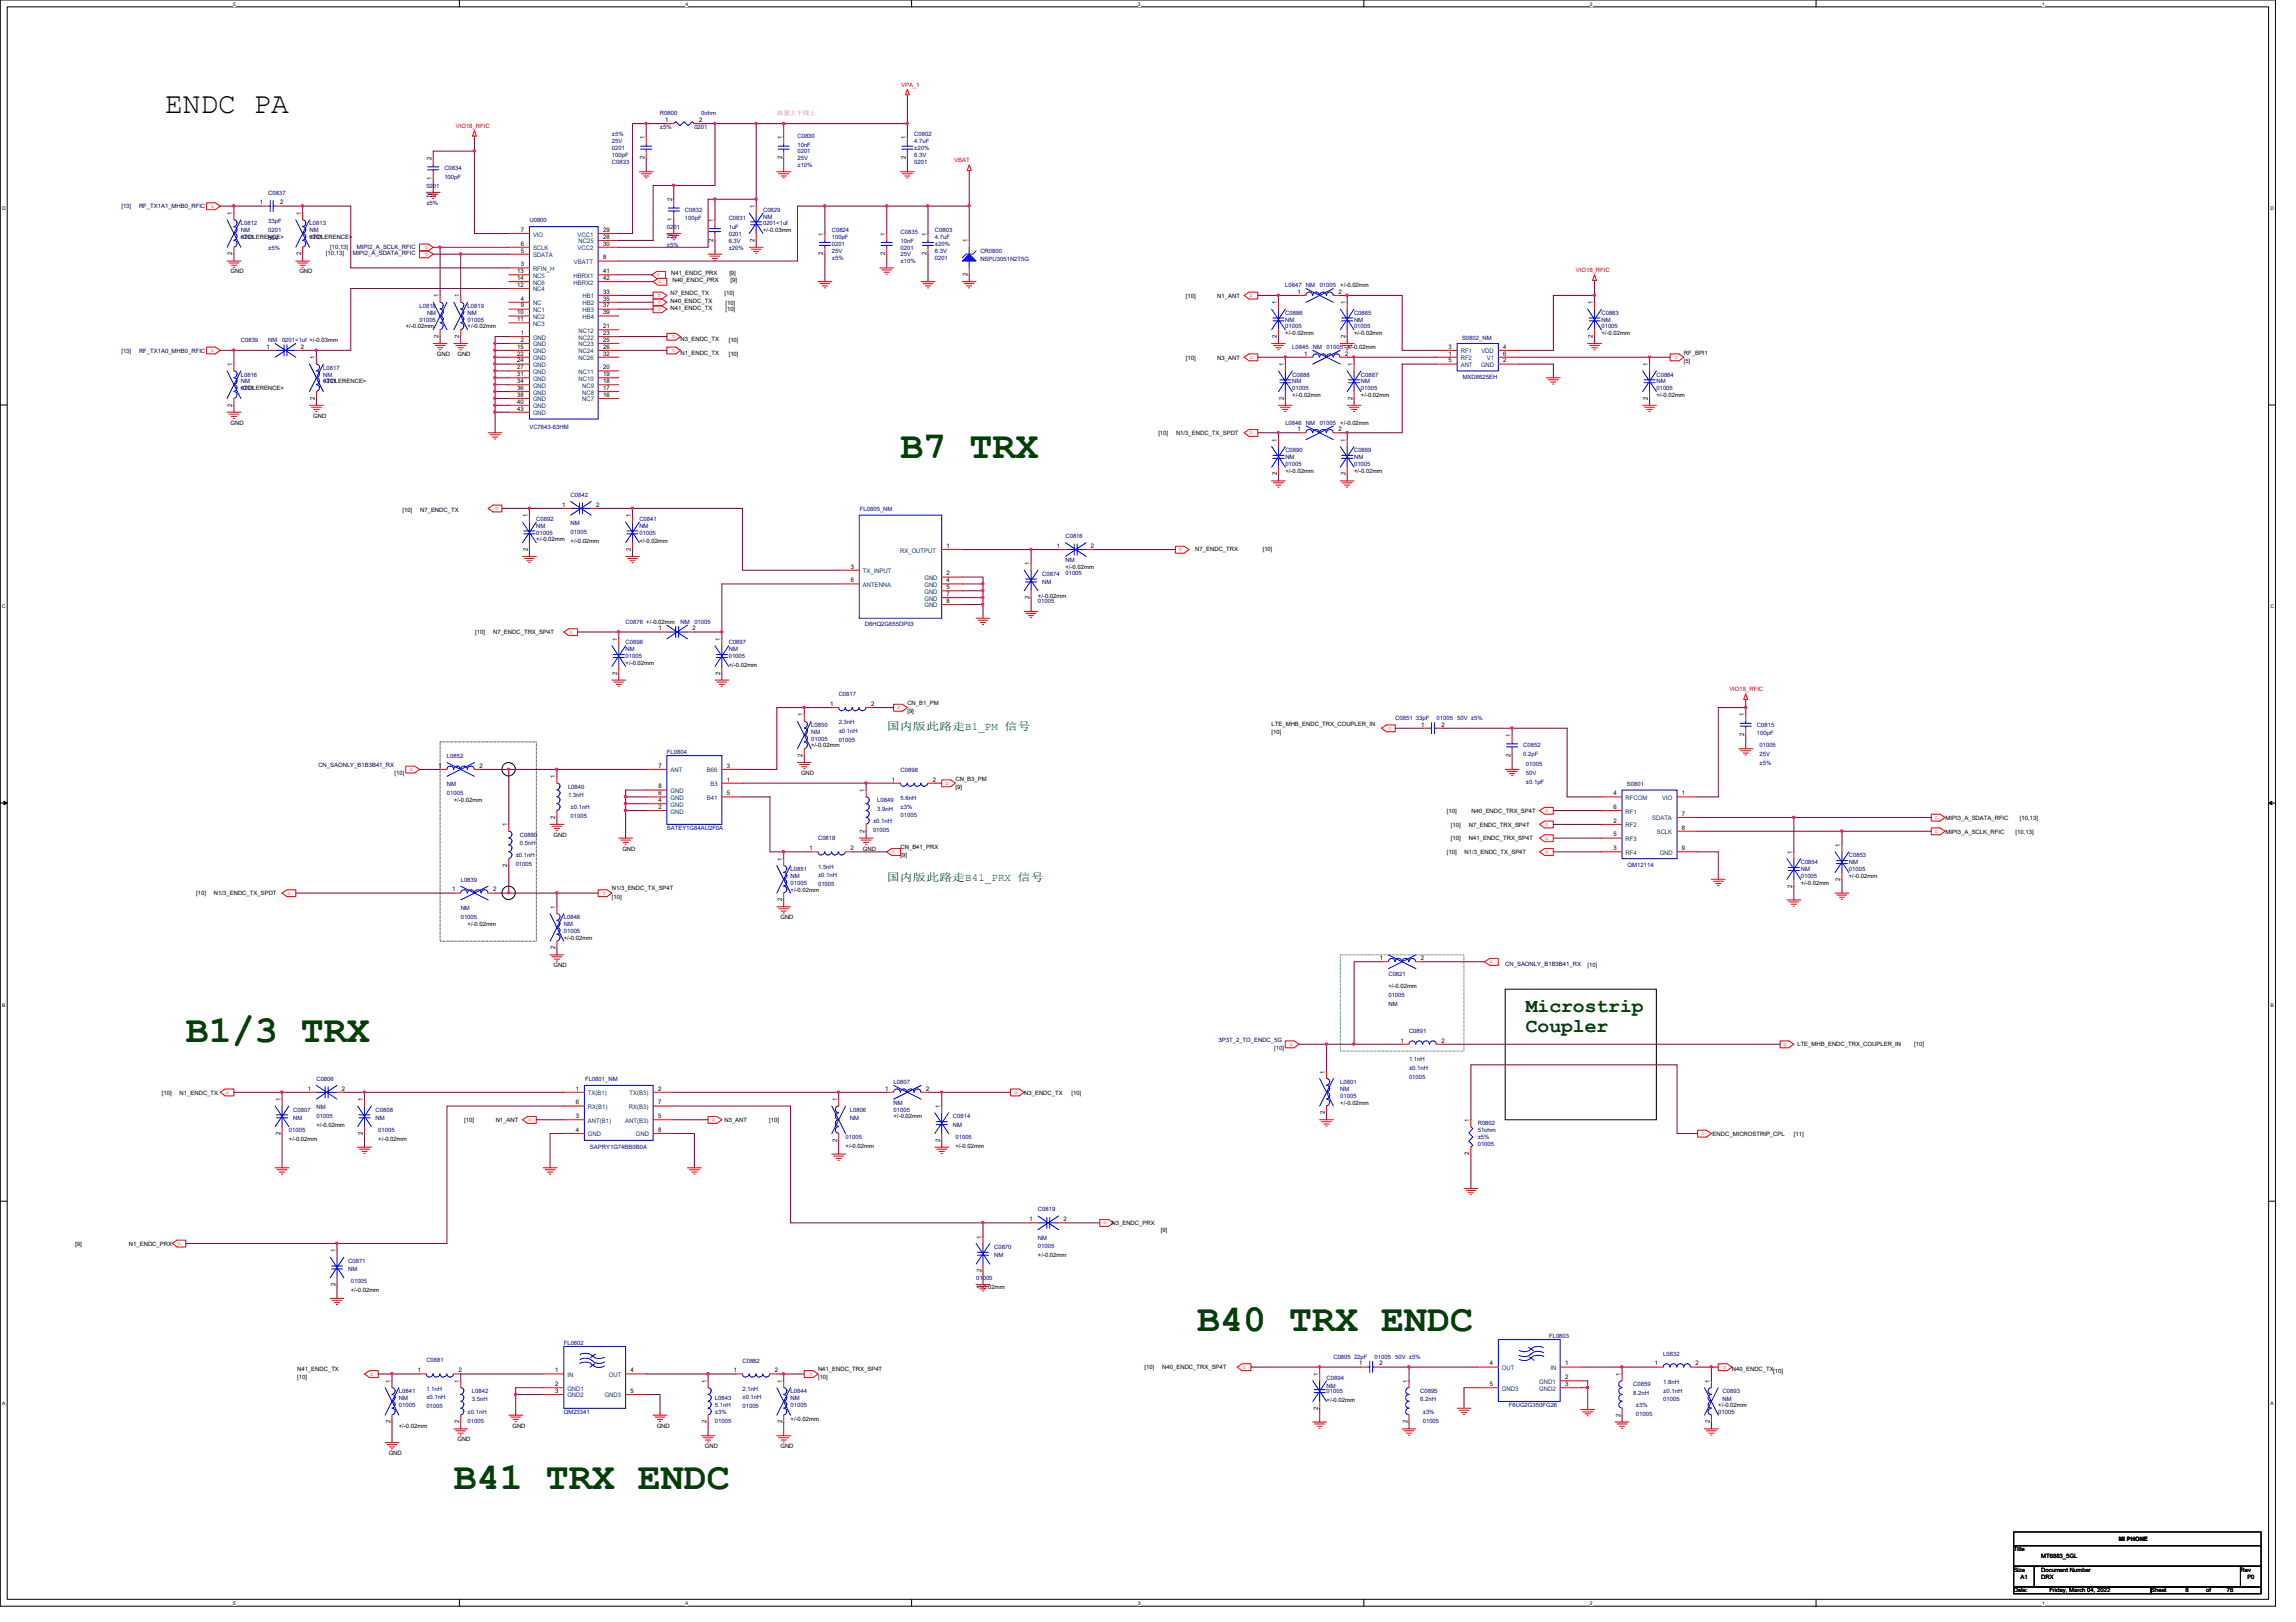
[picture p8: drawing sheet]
<svg xmlns="http://www.w3.org/2000/svg" width="297mm" height="210mm" viewBox="0 0 297 210" stroke-linecap="round" stroke-linejoin="round" font-family="sans-serif">
<defs><g id="words">
<g font-size="5" fill="#004000">
<text x="116.5" y="59.3">B7 TRX</text>
<text x="24" y="134.9">B1/3 TRX</text>
<text x="154.9" y="172.2">B40 TRX ENDC</text>
<text x="58.7" y="192.7">B41 TRX ENDC</text>
</g>
<text font-size="3.8" x="21.4" y="14.6">ENDC PA</text>
<g font-size="2.5" fill="#004000">
<text x="197.4" y="131">Microstrip</text>
<text x="197.4" y="133.5">Coupler</text>
</g>
<g font-size="1.4" fill="#008000">
<text x="114.7" y="94.5">国国国国国国B1_PM 信信</text>
<text x="114.7" y="114">国国国国国国B41_PRX 信信</text>
</g>
<g font-size=".8" fill="#f00">
<text x="116.6" y="11.2">VPA_1</text>
<text x="59" y="16.6">VIO18_RFIC</text>
<text x="123.4" y="21">VBAT</text>
<text x="27.3" y="26.9">o</text>
<text x="55.4" y="31.8" transform="rotate(180 55.4 31.8)">o</text>
<text x="55.4" y="32.7" transform="rotate(180 55.4 32.7)">o</text>
<text x="85" y="35.8">o</text>
<text x="203.9" y="35.2">VIO18_RFIC</text>
<text x="85.1" y="36.7">o</text>
<text x="85.6" y="39.8" transform="rotate(180 85.6 39.8)">o</text>
<text x="85.6" y="38.1" transform="rotate(180 85.6 38.1)">o</text>
<text x="85.6" y="38.9" transform="rotate(180 85.6 38.9)">o</text>
<text x="161.7" y="38.4">o</text>
<text x="27.3" y="45.6">o</text>
<text x="87.3" y="43.4" transform="rotate(180 87.3 43.4)">o</text>
<text x="87.3" y="45.2" transform="rotate(180 87.3 45.2)">o</text>
<text x="161.7" y="46.4">o</text>
<text x="217.1" y="46.1" transform="rotate(180 217.1 46.1)">o</text>
<text x="161.7" y="56.2">o</text>
<text x="64.5" y="65.6" transform="rotate(180 64.5 65.6)">o</text>
<text x="152.5" y="71.3">o</text>
<text x="73.7" y="82">o</text>
<text x="223.7" y="89.5">VIO18_RFIC</text>
<text x="116.1" y="91.8">o</text>
<text x="180.1" y="94.1" transform="rotate(180 180.1 94.1)">o</text>
<text x="53" y="99.8">o</text>
<text x="122.3" y="101.6">o</text>
<text x="199.9" y="106.9">o</text>
<text x="199.9" y="105.1">o</text>
<text x="250.3" y="106">o</text>
<text x="250.3" y="107.8">o</text>
<text x="115.4" y="110.4">o</text>
<text x="199.9" y="108.7">o</text>
<text x="199.9" y="110.4">o</text>
<text x="37.2" y="115.8">o</text>
<text x="78.4" y="115.4" transform="rotate(180 78.4 115.4)">o</text>
<text x="192.7" y="124.7">o</text>
<text x="166.8" y="135.3">o</text>
<text x="230.8" y="135.3">o</text>
<text x="29.2" y="141.6">o</text>
<text x="131.2" y="141.6">o</text>
<text x="68.3" y="145.1">o</text>
<text x="92.1" y="145.1">o</text>
<text x="220.1" y="146.9">o</text>
<text x="23" y="161.1">o</text>
<text x="142.7" y="158.5">o</text>
<text x="47.9" y="178">o</text>
<text x="105.1" y="177.6" transform="rotate(180 105.1 177.6)">o</text>
<text x="160.8" y="177.1">o</text>
<text x="223.3" y="176.7" transform="rotate(180 223.3 176.7)">o</text>
</g>
<g font-size=".8" fill="#000080">
<text x="79.2" y="17.6">±5%</text>
<text x="85.4" y="14.9">R0800</text>
<text x="85.4" y="16.7">±5%</text>
<text x="89.8" y="16.7">0201</text>
<text x="90.7" y="14.9">0ohm</text>
<text x="103.2" y="17.9">C0830</text>
<text x="118.3" y="17.6">C0802</text>
<text x="57.5" y="22.1">C0834</text>
<text x="57.5" y="23.1">100pF</text>
<text x="79.2" y="21.2">C0833</text>
<text x="79.2" y="20.3">100pF</text>
<text x="79.2" y="19.4">0201</text>
<text x="79.2" y="18.5">25V</text>
<text x="103.2" y="19">10nF</text>
<text x="103.2" y="19.9">0201</text>
<text x="103.2" y="20.7">25V</text>
<text x="103.2" y="21.6">±10%</text>
<text x="118.3" y="18.5">4.7uF</text>
<text x="118.3" y="21.2">0201</text>
<text x="118.3" y="20.3">6.3V</text>
<text x="118.3" y="19.4">±20%</text>
<text x="31.2" y="29.2">L0812</text>
<text x="34.7" y="25.2">C0837</text>
<text x="34.7" y="28.8">33pF</text>
<text x="34.7" y="30">0201</text>
<text x="40" y="29.2">L0813</text>
<text x="55.2" y="24.3">0201</text>
<text x="55.2" y="25.4">25V</text>
<text x="55.2" y="26.6">±5%</text>
<text x="68.5" y="28.7">U0800</text>
<text x="86.3" y="29.6">0201</text>
<text x="88.6" y="27.4">C0832</text>
<text x="88.6" y="28.4">100pF</text>
<text x="94.3" y="28.5">C0831</text>
<text x="94.3" y="29.6">1uF</text>
<text x="98.7" y="27.4">C0829</text>
<text x="98.7" y="28.3">NM</text>
<text x="98.7" y="29.2">0201&lt;1uf</text>
<text x="31.2" y="30.1">NM</text>
<text x="31.2" y="30.9">0201</text>
<text x="34.7" y="31.1">50V</text>
<text x="34.7" y="32.3">±5%</text>
<text x="40" y="30.1">NM</text>
<text x="40" y="30.9">0201</text>
<text x="86.3" y="30.8">25V</text>
<text x="86.3" y="31.9">±5%</text>
<text x="94.3" y="30.5">0201</text>
<text x="94.3" y="31.4">6.3V</text>
<text x="94.3" y="32.3">±20%</text>
<text x="107.6" y="30.1">C0824</text>
<text x="107.6" y="30.9">100pF</text>
<text x="107.6" y="31.8">0201</text>
<text x="107.6" y="32.7">25V</text>
<text x="107.6" y="33.6">±5%</text>
<text x="116.5" y="30.3">C0835</text>
<text x="116.5" y="31.4">10nF</text>
<text x="116.5" y="32.3">0201</text>
<text x="116.5" y="33.2">25V</text>
<text x="116.5" y="34.1">±10%</text>
<text x="120.9" y="30.1">C0803</text>
<text x="120.9" y="30.9">4.7uF</text>
<text x="120.9" y="33.6">0201</text>
<text x="120.9" y="32.7">6.3V</text>
<text x="120.9" y="31.8">±20%</text>
<text x="126.8" y="32.7">CR0800</text>
<text x="126.8" y="33.8">NSPU3051N2T5G</text>
<text x="54.3" y="39.8">L0818</text>
<text x="54.3" y="41.6">01005</text>
<text x="55.2" y="40.7">NM</text>
<text x="60.5" y="39.8">L0819</text>
<text x="60.5" y="40.7">NM</text>
<text x="60.5" y="41.6">01005</text>
<text x="166.3" y="40.7">C0886</text>
<text x="166.3" y="41.6">NM</text>
<text x="166.3" y="37.2">L0847</text>
<text x="169" y="37.2">NM</text>
<text x="170.7" y="37.2">01005</text>
<text x="175.2" y="40.7">C0885</text>
<text x="175.2" y="41.6">NM</text>
<text x="207.2" y="40.7">C0883</text>
<text x="207.2" y="41.6">NM</text>
<text x="31.2" y="44.3">C0839</text>
<text x="34.7" y="44.3">NM</text>
<text x="36.5" y="44.3">0201&lt;1uf +/-0.03mm</text>
<text x="41.8" y="47.8">L0817</text>
<text x="166.3" y="42.5">01005</text>
<text x="167.2" y="45.2">L0845</text>
<text x="169.8" y="45.2">NM</text>
<text x="171.6" y="45.2">01005</text>
<text x="175.2" y="42.5">01005</text>
<text x="189.1" y="43.9">S0802_NM</text>
<text x="207.2" y="42.5">01005</text>
<text x="31.2" y="48.7">L0816</text>
<text x="31.2" y="49.6">NM</text>
<text x="31.2" y="50.5">0201</text>
<text x="41.8" y="48.7">NM</text>
<text x="41.8" y="49.6">0201</text>
<text x="167.2" y="48.7">C0888</text>
<text x="167.2" y="49.6">NM</text>
<text x="167.2" y="50.5">01005</text>
<text x="176.1" y="48.7">C0887</text>
<text x="176.1" y="49.6">NM</text>
<text x="176.1" y="50.5">01005</text>
<text x="189.2" y="49.1">MXD8625EH</text>
<text x="214.3" y="48.7">C0884</text>
<text x="214.3" y="49.6">NM</text>
<text x="214.3" y="50.5">01005</text>
<text x="68.5" y="55.5">VC7643-63HM</text>
<text x="166.3" y="54.9">L0846</text>
<text x="166.3" y="58.5">C0890</text>
<text x="166.3" y="59.4">NM</text>
<text x="169" y="54.9">NM</text>
<text x="170.7" y="54.9">01005</text>
<text x="175.2" y="58.5">C0889</text>
<text x="175.2" y="59.4">NM</text>
<text x="73.8" y="64.3">C0842</text>
<text x="166.3" y="60.3">01005</text>
<text x="175.2" y="60.3">01005</text>
<text x="69.4" y="67.4">C0892</text>
<text x="69.4" y="68.3">NM</text>
<text x="69.4" y="69.2">01005</text>
<text x="73.8" y="67.9">NM</text>
<text x="73.8" y="69.1">01005</text>
<text x="82.7" y="67.4">C0841</text>
<text x="82.7" y="68.3">NM</text>
<text x="82.7" y="69.2">01005</text>
<text x="111.3" y="66.2">FL0805_NM</text>
<text x="137.8" y="69.6">C0816</text>
<text x="134.8" y="74.5">C0874</text>
<text x="134.8" y="75.6">NM</text>
<text x="137.8" y="72.7">NM</text>
<text x="137.8" y="74.4">01005</text>
<text x="80.9" y="83.4">C0896</text>
<text x="80.9" y="80.7">C0876 +/-0.02mm</text>
<text x="88.1" y="80.7">NM</text>
<text x="89.8" y="80.7">01005</text>
<text x="94.3" y="83.4">C0897</text>
<text x="111.9" y="81.1">D6HQ2G655DP03</text>
<text x="134.3" y="78.1">01005</text>
<text x="80.9" y="84.3">NM</text>
<text x="80.9" y="85.2">01005</text>
<text x="94.3" y="84.3">NM</text>
<text x="94.3" y="85.2">01005</text>
<text x="104.9" y="94.1">L0850</text>
<text x="104.9" y="95">NM</text>
<text x="104.9" y="95.8">01005</text>
<text x="108.5" y="90.1">C0817</text>
<text x="108.5" y="93.7">2.3nH</text>
<text x="108.5" y="94.9">±0.1nH</text>
<text x="180.5" y="93.2">C0851 33pF</text>
<text x="185.8" y="93.2">01005</text>
<text x="188.5" y="93.2">50V ±5%</text>
<text x="227.3" y="94.1">C0815</text>
<text x="227.3" y="95.1">100pF</text>
<text x="57.8" y="98.1">L0852</text>
<text x="57.8" y="101.7">NM</text>
<text x="86.3" y="97.6">FL0804</text>
<text x="108.5" y="96">01005</text>
<text x="116.5" y="99.9">C0898</text>
<text x="197.1" y="96.7">C0852</text>
<text x="197.1" y="97.8">0.2pF</text>
<text x="197.4" y="99.1">01005</text>
<text x="197.4" y="100.3">50V</text>
<text x="197.4" y="101.4">±0.1pF</text>
<text x="210.5" y="101.7">S0801</text>
<text x="227.6" y="96.7">01005</text>
<text x="227.6" y="97.9">25V</text>
<text x="227.6" y="99.1">±5%</text>
<text x="57.8" y="102.9">01005</text>
<text x="73.5" y="102.1">L0840</text>
<text x="73.5" y="103.1">1.3nH</text>
<text x="73.8" y="104.7">±0.1nH</text>
<text x="73.8" y="105.9">01005</text>
<text x="86.3" y="107.4">SATEY1G84AU2F0A</text>
<text x="112.9" y="106.5">±0.1nH</text>
<text x="112.9" y="107.7">01005</text>
<text x="113.5" y="103.8">L0849</text>
<text x="113.5" y="104.9">3.9nH</text>
<text x="116.5" y="103.5">5.6nH</text>
<text x="116.5" y="104.6">±3%</text>
<text x="116.5" y="105.8">01005</text>
<text x="66.7" y="111">±0.1nH</text>
<text x="66.7" y="112.1">01005</text>
<text x="67.3" y="108.3">C0880</text>
<text x="67.3" y="109.3">0.5nH</text>
<text x="102.3" y="112.7">L0851</text>
<text x="102.3" y="113.6">NM</text>
<text x="105.8" y="108.8">C0818</text>
<text x="105.8" y="112.4">1.5nH</text>
<text x="105.8" y="113.5">±0.1nH</text>
<text x="210.6" y="112.2">QM12114</text>
<text x="233" y="111.8">C0854</text>
<text x="233" y="112.7">NM</text>
<text x="233" y="113.6">01005</text>
<text x="239.2" y="111">C0853</text>
<text x="239.2" y="111.8">NM</text>
<text x="239.2" y="112.7">01005</text>
<text x="59.6" y="114.1">L0839</text>
<text x="59.6" y="117.7">NM</text>
<text x="59.6" y="118.9">01005</text>
<text x="72.9" y="119">L0848</text>
<text x="72.9" y="119.8">NM</text>
<text x="102.3" y="114.5">01005</text>
<text x="105.8" y="114.7">01005</text>
<text x="72.9" y="120.7">01005</text>
<text x="179.6" y="126.3">C0821</text>
<text x="179.6" y="130.2">NM</text>
<text x="179.6" y="129">01005</text>
<text x="182.3" y="133.6">C0891</text>
<text x="182.3" y="137.3">1.1nH</text>
<text x="37.9" y="143.9">C0807</text>
<text x="40.9" y="139.9">C0806</text>
<text x="40.9" y="143.5">NM</text>
<text x="48.6" y="143.9">C0808</text>
<text x="75.7" y="140">FL0801_NM</text>
<text x="109.9" y="143.9">L0806</text>
<text x="115.6" y="140.3">L0807</text>
<text x="115.6" y="143">NM</text>
<text x="115.6" y="143.9">01005</text>
<text x="173.4" y="140.3">L0801</text>
<text x="173.4" y="141.2">NM</text>
<text x="173.4" y="142.1">01005</text>
<text x="182.3" y="138.4">±0.1nH</text>
<text x="182.3" y="139.6">01005</text>
<text x="37.4" y="146.5">01005</text>
<text x="37.9" y="144.9">NM</text>
<text x="40.9" y="144.7">01005</text>
<text x="48.6" y="144.9">NM</text>
<text x="48.9" y="146.5">01005</text>
<text x="76.3" y="148.6">SAPRY1G74BB0B0A</text>
<text x="109.4" y="147.4">01005</text>
<text x="109.9" y="144.9">NM</text>
<text x="123.3" y="144.7">C0814</text>
<text x="123.3" y="145.8">NM</text>
<text x="123.6" y="147.4">01005</text>
<text x="191.2" y="145.6">R0802</text>
<text x="191.2" y="146.5">51ohm</text>
<text x="191.2" y="147.4">±5%</text>
<text x="191.2" y="148.3">01005</text>
<text x="128.6" y="161.6">C0870</text>
<text x="134.3" y="156.8">C0819</text>
<text x="134.3" y="160.4">NM</text>
<text x="134.3" y="161.5">01005</text>
<text x="45" y="163.4">C0871</text>
<text x="45" y="164.5">NM</text>
<text x="45.4" y="166.1">01005</text>
<text x="126.3" y="165.7">01005</text>
<text x="128.6" y="162.7">NM</text>
<text x="200.4" y="173.2">FL0803</text>
<text x="55.2" y="176.3">C0881</text>
<text x="55.2" y="180">1.1nH</text>
<text x="72.9" y="174.1">FL0802</text>
<text x="96.1" y="176.3">C0882</text>
<text x="96.1" y="180">2.1nH</text>
<text x="171.6" y="178.5">C0894</text>
<text x="171.6" y="179.6">NM</text>
<text x="172.5" y="175.9">C0805 22pF</text>
<text x="177.8" y="175.9">01005</text>
<text x="180.5" y="175.9">50V ±5%</text>
<text x="211.3" y="179.4">C0859</text>
<text x="215.2" y="175.4">L0832</text>
<text x="215.2" y="179.1">1.8nH</text>
<text x="51.6" y="180.3">L0841</text>
<text x="51.6" y="181.2">NM</text>
<text x="51.6" y="182.1">01005</text>
<text x="55.2" y="181.1">±0.1nH</text>
<text x="55.2" y="182.2">01005</text>
<text x="60.5" y="183">±0.1nH</text>
<text x="60.5" y="184.1">01005</text>
<text x="61" y="180.3">L0842</text>
<text x="61" y="181.4">3.5nH</text>
<text x="72.9" y="183">QM23341</text>
<text x="92.5" y="181.2">L0843</text>
<text x="92.5" y="182.1">5.1nH</text>
<text x="92.5" y="183">±3%</text>
<text x="92.5" y="184.1">01005</text>
<text x="96.1" y="181.1">±0.1nH</text>
<text x="96.1" y="182.2">01005</text>
<text x="102.3" y="180.3">L0844</text>
<text x="102.3" y="181.2">NM</text>
<text x="102.3" y="182.1">01005</text>
<text x="171.6" y="180.3">01005</text>
<text x="183.7" y="180.3">C0895</text>
<text x="183.7" y="181.4">6.2nH</text>
<text x="184.1" y="183">±3%</text>
<text x="184.1" y="184.1">01005</text>
<text x="195.2" y="182.1">F6UG2G350FG26</text>
<text x="211.3" y="180.5">8.2nH</text>
<text x="211.6" y="182.1">±3%</text>
<text x="211.6" y="183.2">01005</text>
<text x="215.2" y="180.2">±0.1nH</text>
<text x="215.2" y="181.4">01005</text>
<text x="222.3" y="183">01005</text>
<text x="222.8" y="180.3">C0893</text>
<text x="222.8" y="181.4">NM</text>
</g>
<g font-size=".8">
<text x="86.1" y="15.8">1</text>
<text x="90.5" y="15.8">2</text>
<text x="55.8" y="23.3" transform="rotate(-90 55.8 23.3)">1</text>
<text x="55.8" y="20.7" transform="rotate(-90 55.8 20.7)">2</text>
<text x="83.4" y="20.6" transform="rotate(-90 83.4 20.6)">2</text>
<text x="83.4" y="18" transform="rotate(-90 83.4 18)">1</text>
<text x="101.2" y="20.6" transform="rotate(-90 101.2 20.6)">2</text>
<text x="101.2" y="18" transform="rotate(-90 101.2 18)">1</text>
<text x="117.2" y="20.6" transform="rotate(-90 117.2 20.6)">2</text>
<text x="117.2" y="18" transform="rotate(-90 117.2 18)">1</text>
<text x="30.1" y="27.8" transform="rotate(-90 30.1 27.8)">1</text>
<text x="33.6" y="26.5">1</text>
<text x="36.2" y="26.5">2</text>
<text x="38.9" y="27.8" transform="rotate(-90 38.9 27.8)">1</text>
<text x="87" y="28.6" transform="rotate(-90 87 28.6)">1</text>
<text x="87" y="26" transform="rotate(-90 87 26)">2</text>
<text x="92.3" y="28.7" transform="rotate(-90 92.3 28.7)">1</text>
<text x="97.6" y="26.9" transform="rotate(-90 97.6 26.9)">1</text>
<text x="29.8" y="35.4">GND</text>
<text x="30.1" y="33.1" transform="rotate(-90 30.1 33.1)">2</text>
<text x="31.2" y="30.9">&lt;TOLERENCE&gt;</text>
<text x="38.7" y="35.4">GND</text>
<text x="38.9" y="33.1" transform="rotate(-90 38.9 33.1)">2</text>
<text x="40" y="30.9">&lt;TOLERENCE&gt;</text>
<text x="66.9" y="35.3">13</text>
<text x="67.4" y="34.5">3</text>
<text x="67.4" y="32.7">5</text>
<text x="67.4" y="31.8">6</text>
<text x="67.4" y="30">7</text>
<text x="78" y="35.3">41</text>
<text x="78" y="33.6">8</text>
<text x="78" y="30">29</text>
<text x="78" y="30.9">28</text>
<text x="78" y="31.8">30</text>
<text x="86.8" y="35.6">N41_ENDC_PRX</text>
<text x="92.3" y="31.3" transform="rotate(-90 92.3 31.3)">2</text>
<text x="94.4" y="35.6">[9]</text>
<text x="97.6" y="31.3" transform="rotate(-90 97.6 31.3)">2</text>
<text x="98.7" y="30.1">+/-0.03mm</text>
<text x="106.5" y="33.1" transform="rotate(-90 106.5 33.1)">2</text>
<text x="106.5" y="30.5" transform="rotate(-90 106.5 30.5)">1</text>
<text x="114.5" y="33.1" transform="rotate(-90 114.5 33.1)">2</text>
<text x="114.5" y="30.5" transform="rotate(-90 114.5 30.5)">1</text>
<text x="119.8" y="33.1" transform="rotate(-90 119.8 33.1)">2</text>
<text x="119.8" y="30.5" transform="rotate(-90 119.8 30.5)">1</text>
<text x="125.2" y="35.7" transform="rotate(-90 125.2 35.7)">2</text>
<text x="125.2" y="31.4" transform="rotate(-90 125.2 31.4)">1</text>
<text x="56.7" y="38.5" transform="rotate(-90 56.7 38.5)">1</text>
<text x="59.4" y="38.5" transform="rotate(-90 59.4 38.5)">1</text>
<text x="66.9" y="36.2">14</text>
<text x="66.9" y="40.7">10</text>
<text x="66.9" y="41.6">11</text>
<text x="66.9" y="37.1">12</text>
<text x="67.4" y="38.9">4</text>
<text x="67.4" y="39.8">9</text>
<text x="78" y="38">33</text>
<text x="78" y="38.9">35</text>
<text x="78" y="39.8">37</text>
<text x="78" y="40.7">39</text>
<text x="78" y="36.2">42</text>
<text x="86.7" y="40.1">N41_ENDC_TX</text>
<text x="86.7" y="38.2">N7_ENDC_TX</text>
<text x="86.7" y="39.2">N40_ENDC_TX</text>
<text x="87" y="36.4">N40_ENDC_PRX</text>
<text x="93.7" y="38.2">[10]</text>
<text x="93.8" y="40.3">[10]</text>
<text x="93.8" y="39.4">[10]</text>
<text x="94.5" y="36.4">[9]</text>
<text x="153.4" y="38.5">[10]</text>
<text x="157.5" y="38.5">N1_ANT</text>
<text x="165.2" y="39.4" transform="rotate(-90 165.2 39.4)">1</text>
<text x="167.9" y="38">1</text>
<text x="173.1" y="38">2</text>
<text x="173.4" y="37.2">+/-0.02mm</text>
<text x="174.1" y="39.4" transform="rotate(-90 174.1 39.4)">1</text>
<text x="206.1" y="39.4" transform="rotate(-90 206.1 39.4)">1</text>
<text x="30.1" y="47.4" transform="rotate(-90 30.1 47.4)">1</text>
<text x="34.5" y="45.1">1</text>
<text x="38.9" y="45.1">2</text>
<text x="40.7" y="46.5" transform="rotate(-90 40.7 46.5)">1</text>
<text x="52.5" y="42.5">+/-0.02mm</text>
<text x="56.5" y="46.1">GND</text>
<text x="56.7" y="43.7" transform="rotate(-90 56.7 43.7)">2</text>
<text x="59.2" y="46.1">GND</text>
<text x="59.4" y="43.7" transform="rotate(-90 59.4 43.7)">2</text>
<text x="60.5" y="42.5">+/-0.02mm</text>
<text x="66.9" y="45.1">15</text>
<text x="66.9" y="46">22</text>
<text x="66.9" y="46.9">24</text>
<text x="66.9" y="47.8">27</text>
<text x="67.4" y="44.2">2</text>
<text x="67.4" y="43.3">1</text>
<text x="78" y="47.8">20</text>
<text x="78" y="42.5">21</text>
<text x="78" y="45.1">26</text>
<text x="78" y="43.3">23</text>
<text x="78" y="44.2">25</text>
<text x="78" y="46">32</text>
<text x="88.1" y="44.1">N3_ENDC_TX</text>
<text x="88.1" y="45.9">N1_ENDC_TX</text>
<text x="94.3" y="44.3">[10]</text>
<text x="94.3" y="46.1">[10]</text>
<text x="153.4" y="46.5">[10]</text>
<text x="157.5" y="46.5">N3_ANT</text>
<text x="165.2" y="43.7" transform="rotate(-90 165.2 43.7)">2</text>
<text x="166.1" y="47.4" transform="rotate(-90 166.1 47.4)">1</text>
<text x="166.3" y="43.4">+/-0.02mm</text>
<text x="168.7" y="46">1</text>
<text x="174" y="46">2</text>
<text x="174.1" y="43.7" transform="rotate(-90 174.1 43.7)">2</text>
<text x="174.3" y="45.2">+/-0.02mm</text>
<text x="175" y="47.4" transform="rotate(-90 175 47.4)">1</text>
<text x="175.2" y="43.4">+/-0.02mm</text>
<text x="187.4" y="46">1</text>
<text x="187.4" y="45.1">3</text>
<text x="187.4" y="46.9">5</text>
<text x="194.5" y="46">6</text>
<text x="194.5" y="46.9">2</text>
<text x="194.5" y="45.1">4</text>
<text x="206.1" y="43.7" transform="rotate(-90 206.1 43.7)">2</text>
<text x="207.2" y="43.4">+/-0.02mm</text>
<text x="213.2" y="47.4" transform="rotate(-90 213.2 47.4)">1</text>
<text x="217.8" y="45.9">RF_BPI1</text>
<text x="217.8" y="46.9">[5]</text>
<text x="30.1" y="52.6" transform="rotate(-90 30.1 52.6)">2</text>
<text x="31.2" y="50.5">&lt;TOLERENCE&gt;</text>
<text x="40.7" y="51.7" transform="rotate(-90 40.7 51.7)">2</text>
<text x="41.8" y="49.6">&lt;TOLERENCE&gt;</text>
<text x="66.9" y="48.7">31</text>
<text x="66.9" y="50.5">36</text>
<text x="66.9" y="51.4">38</text>
<text x="66.9" y="52.2">40</text>
<text x="66.9" y="49.6">34</text>
<text x="66.9" y="53.1">43</text>
<text x="78" y="51.4">16</text>
<text x="78" y="50.5">17</text>
<text x="78" y="49.6">18</text>
<text x="78" y="48.7">19</text>
<text x="166.1" y="51.7" transform="rotate(-90 166.1 51.7)">2</text>
<text x="167.2" y="51.4">+/-0.02mm</text>
<text x="175" y="51.7" transform="rotate(-90 175 51.7)">2</text>
<text x="176.1" y="51.4">+/-0.02mm</text>
<text x="213.2" y="51.7" transform="rotate(-90 213.2 51.7)">2</text>
<text x="214.3" y="51.4">+/-0.02mm</text>
<text x="29.8" y="54.9">GND</text>
<text x="40.5" y="54.1">GND</text>
<text x="149.9" y="56.3">[10]</text>
<text x="152.1" y="56.3">N1/3_ENDC_TX_SPDT</text>
<text x="165.2" y="57.2" transform="rotate(-90 165.2 57.2)">1</text>
<text x="167.9" y="55.8">1</text>
<text x="173.1" y="55.8">2</text>
<text x="173.4" y="54.9">+/-0.02mm</text>
<text x="174.1" y="57.2" transform="rotate(-90 174.1 57.2)">1</text>
<text x="72.7" y="65.6">1</text>
<text x="77.1" y="65.6">2</text>
<text x="165.2" y="61.5" transform="rotate(-90 165.2 61.5)">2</text>
<text x="166.3" y="61.2">+/-0.02mm</text>
<text x="174.1" y="61.5" transform="rotate(-90 174.1 61.5)">2</text>
<text x="175.2" y="61.2">+/-0.02mm</text>
<text x="52.1" y="66.3">[10]</text>
<text x="54.4" y="66.3">N7_ENDC_TX</text>
<text x="68.3" y="71.3" transform="rotate(-90 68.3 71.3)">2</text>
<text x="68.3" y="66.9" transform="rotate(-90 68.3 66.9)">1</text>
<text x="69.4" y="70.1">+/-0.02mm</text>
<text x="73.8" y="70.2">+/-0.02mm</text>
<text x="81.6" y="71.3" transform="rotate(-90 81.6 71.3)">2</text>
<text x="81.6" y="66.9" transform="rotate(-90 81.6 66.9)">1</text>
<text x="82.7" y="70.3">+/-0.02mm</text>
<text x="122.5" y="70.9">1</text>
<text x="136.7" y="70.9">1</text>
<text x="141.1" y="70.9">2</text>
<text x="154.6" y="71.3">N7_ENDC_TRX</text>
<text x="163.4" y="71.3">[10]</text>
<text x="110.1" y="73.6">3</text>
<text x="110.1" y="75.4">6</text>
<text x="122.5" y="76.2">5</text>
<text x="122.5" y="77.1">7</text>
<text x="122.5" y="74.5">2</text>
<text x="122.5" y="75.4">4</text>
<text x="133.2" y="77.5" transform="rotate(-90 133.2 77.5)">2</text>
<text x="133.2" y="73.2" transform="rotate(-90 133.2 73.2)">1</text>
<text x="134.3" y="77.3">+/-0.02mm</text>
<text x="137.8" y="73.6">+/-0.02mm</text>
<text x="61.5" y="82.1">[10]</text>
<text x="63.8" y="82.1">N7_ENDC_TRX_SP4T</text>
<text x="79.8" y="82.9" transform="rotate(-90 79.8 82.9)">1</text>
<text x="85.2" y="81.6">1</text>
<text x="89.6" y="81.6">2</text>
<text x="93.2" y="82.9" transform="rotate(-90 93.2 82.9)">1</text>
<text x="122.5" y="78">8</text>
<text x="79.8" y="87.3" transform="rotate(-90 79.8 87.3)">2</text>
<text x="80.9" y="86.1">+/-0.02mm</text>
<text x="93.2" y="87.3" transform="rotate(-90 93.2 87.3)">2</text>
<text x="94.3" y="86.3">+/-0.02mm</text>
<text x="103.8" y="92.7" transform="rotate(-90 103.8 92.7)">1</text>
<text x="107.4" y="91.4">1</text>
<text x="112.7" y="91.4">2</text>
<text x="117.4" y="91.2">CN_B1_PM</text>
<text x="117.4" y="92.3">[9]</text>
<text x="164.5" y="93.9">LTE_MHB_ENDC_TRX_COUPLER_IN</text>
<text x="164.5" y="95">[10]</text>
<text x="183.9" y="94">1</text>
<text x="186.5" y="94">2</text>
<text x="195.4" y="95.4" transform="rotate(-90 195.4 95.4)">1</text>
<text x="225.6" y="95.3" transform="rotate(-90 225.6 95.3)">2</text>
<text x="225.6" y="92.7" transform="rotate(-90 225.6 92.7)">1</text>
<text x="56.7" y="99.4">1</text>
<text x="62" y="99.4">2</text>
<text x="71.8" y="100.7" transform="rotate(-90 71.8 100.7)">1</text>
<text x="85.2" y="99.4">7</text>
<text x="94" y="99.4">3</text>
<text x="94" y="101.1">1</text>
<text x="103.6" y="100.3">GND</text>
<text x="103.8" y="98" transform="rotate(-90 103.8 98)">2</text>
<text x="104.9" y="96.7">+/-0.02mm</text>
<text x="115.4" y="101.1">1</text>
<text x="120.7" y="101.1">2</text>
<text x="123.6" y="101">CN_B3_PM</text>
<text x="195.4" y="98" transform="rotate(-90 195.4 98)">2</text>
<text x="58.7" y="103.8">+/-0.02mm</text>
<text x="65.6" y="106.9" transform="rotate(-90 65.6 106.9)">1</text>
<text x="71.8" y="106" transform="rotate(-90 71.8 106)">2</text>
<text x="85.2" y="104.7">2</text>
<text x="85.2" y="103.8">4</text>
<text x="85.2" y="102.9">6</text>
<text x="85.2" y="102">8</text>
<text x="94" y="102.9">5</text>
<text x="111.8" y="107.7" transform="rotate(-90 111.8 107.7)">2</text>
<text x="111.8" y="102.5" transform="rotate(-90 111.8 102.5)">1</text>
<text x="123.6" y="102.1">[9]</text>
<text x="187.2" y="105.2">[10]</text>
<text x="187.7" y="107">[10]</text>
<text x="190" y="107">N7_ENDC_TRX_SP4T</text>
<text x="190.4" y="105.2">N40_ENDC_TRX_SP4T</text>
<text x="208.7" y="104.7">6</text>
<text x="208.7" y="106.5">2</text>
<text x="208.7" y="102.9">4</text>
<text x="217.6" y="105.6">7</text>
<text x="217.6" y="107.4">8</text>
<text x="217.6" y="102.9">1</text>
<text x="251.7" y="106.1">MIPI3_A_SDATA_RFIC</text>
<text x="251.7" y="107.9">MIPI3_A_SCLK_RFIC</text>
<text x="260.8" y="107.9">[10,13]</text>
<text x="261.3" y="106.1">[10,13]</text>
<text x="65.6" y="112.2" transform="rotate(-90 65.6 112.2)">2</text>
<text x="71.6" y="108.3">GND</text>
<text x="80.5" y="110.1">GND</text>
<text x="101.2" y="111.4" transform="rotate(-90 101.2 111.4)">1</text>
<text x="104.7" y="110">1</text>
<text x="110" y="110">2</text>
<text x="111.6" y="110.1">GND</text>
<text x="116.5" y="109.9">CN_B41_PRX</text>
<text x="116.5" y="111">[9]</text>
<text x="187.2" y="110.5">[10]</text>
<text x="187.7" y="108.8">[10]</text>
<text x="189.5" y="110.5">N1/3_ENDC_TX_SP4T</text>
<text x="190" y="108.8">N41_ENDC_TRX_SP4T</text>
<text x="208.7" y="108.2">5</text>
<text x="208.7" y="110">3</text>
<text x="217.6" y="110">9</text>
<text x="231.9" y="110.5" transform="rotate(-90 231.9 110.5)">1</text>
<text x="238.1" y="114" transform="rotate(-90 238.1 114)">2</text>
<text x="238.1" y="109.6" transform="rotate(-90 238.1 109.6)">1</text>
<text x="239.2" y="113.6">+/-0.02mm</text>
<text x="25.4" y="115.9">[10]</text>
<text x="27.7" y="115.9">N1/3_ENDC_TX_SPDT</text>
<text x="58.5" y="115.4">1</text>
<text x="60.5" y="119.8">+/-0.02mm</text>
<text x="63.8" y="115.4">2</text>
<text x="71.8" y="117.6" transform="rotate(-90 71.8 117.6)">1</text>
<text x="79.2" y="115.2">N1/3_ENDC_TX_SP4T</text>
<text x="79.2" y="116.3">[10]</text>
<text x="101" y="119">GND</text>
<text x="101.2" y="116.6" transform="rotate(-90 101.2 116.6)">2</text>
<text x="102.3" y="115.4">+/-0.02mm</text>
<text x="231.9" y="114.9" transform="rotate(-90 231.9 114.9)">2</text>
<text x="233" y="114.5">+/-0.02mm</text>
<text x="71.6" y="125.2">GND</text>
<text x="71.8" y="122.9" transform="rotate(-90 71.8 122.9)">2</text>
<text x="72.9" y="121.6">+/-0.02mm</text>
<text x="178.5" y="124.2">1</text>
<text x="183.8" y="124.2">2</text>
<text x="179.6" y="127.8">+/-0.02mm</text>
<text x="181.2" y="134.9">1</text>
<text x="186.5" y="134.9">2</text>
<text x="232.5" y="135.4">LTE_MHB_ENDC_TRX_COUPLER_IN</text>
<text x="247.6" y="135.4">[10]</text>
<text x="21" y="141.6">[10]</text>
<text x="23.2" y="141.6">N1_ENDC_TX</text>
<text x="36.3" y="142.5" transform="rotate(-90 36.3 142.5)">1</text>
<text x="39.8" y="141.1">1</text>
<text x="44.2" y="141.1">2</text>
<text x="46.9" y="142.5" transform="rotate(-90 46.9 142.5)">1</text>
<text x="74.5" y="141.1">1</text>
<text x="74.5" y="142.9">6</text>
<text x="85.1" y="141.1">2</text>
<text x="85.1" y="142.9">7</text>
<text x="108.3" y="142.5" transform="rotate(-90 108.3 142.5)">1</text>
<text x="114.5" y="141.1">1</text>
<text x="119.8" y="141.1">2</text>
<text x="121.6" y="143.4" transform="rotate(-90 121.6 143.4)">1</text>
<text x="132.5" y="141.6">N3_ENDC_TX</text>
<text x="138.6" y="141.6">[10]</text>
<text x="171.4" y="138.9" transform="rotate(-90 171.4 138.9)">1</text>
<text x="173.4" y="143">+/-0.02mm</text>
<text x="36.3" y="146.9" transform="rotate(-90 36.3 146.9)">2</text>
<text x="37.4" y="147.7">+/-0.02mm</text>
<text x="40.9" y="145.8">+/-0.02mm</text>
<text x="46.9" y="146.9" transform="rotate(-90 46.9 146.9)">2</text>
<text x="48.9" y="147.7">+/-0.02mm</text>
<text x="60.1" y="145.2">[10]</text>
<text x="64.1" y="145.2">N1_ANT</text>
<text x="74.5" y="144.7">3</text>
<text x="74.5" y="146.5">4</text>
<text x="85.1" y="144.7">5</text>
<text x="85.1" y="146.5">8</text>
<text x="93.7" y="145.2">N3_ANT</text>
<text x="99.5" y="145.2">[10]</text>
<text x="108.3" y="147.7" transform="rotate(-90 108.3 147.7)">2</text>
<text x="109.4" y="148.6">+/-0.02mm</text>
<text x="115.6" y="144.7">+/-0.02mm</text>
<text x="121.6" y="147.7" transform="rotate(-90 121.6 147.7)">2</text>
<text x="123.6" y="148.5">+/-0.02mm</text>
<text x="171.4" y="144.2" transform="rotate(-90 171.4 144.2)">2</text>
<text x="190.1" y="149.5" transform="rotate(-90 190.1 149.5)">2</text>
<text x="190.1" y="145.2" transform="rotate(-90 190.1 145.2)">1</text>
<text x="221.6" y="147">ENDC_MICROSTRIP_CPL</text>
<text x="232.1" y="147">[11]</text>
<text x="9.7" y="161.2">[9]</text>
<text x="16.7" y="161.2">N1_ENDC_PRX</text>
<text x="127" y="160.3" transform="rotate(-90 127 160.3)">1</text>
<text x="133.2" y="158">1</text>
<text x="137.6" y="158">2</text>
<text x="143.8" y="158.5">N3_ENDC_PRX</text>
<text x="150.2" y="159.4">[9]</text>
<text x="43.4" y="166.4" transform="rotate(-90 43.4 166.4)">2</text>
<text x="43.4" y="162.1" transform="rotate(-90 43.4 162.1)">1</text>
<text x="45.4" y="167.2">+/-0.02mm</text>
<text x="126.3" y="166.8">+/-0.02mm</text>
<text x="127" y="164.6" transform="rotate(-90 127 164.6)">2</text>
<text x="134.3" y="162.7">+/-0.02mm</text>
<text x="38.4" y="177.5">N41_ENDC_TX</text>
<text x="38.4" y="178.5">[10]</text>
<text x="50.5" y="178.9" transform="rotate(-90 50.5 178.9)">1</text>
<text x="54.1" y="177.6">1</text>
<text x="59.3" y="177.6">2</text>
<text x="59.4" y="178.9" transform="rotate(-90 59.4 178.9)">1</text>
<text x="71.8" y="177.6">1</text>
<text x="71.8" y="179.4">2</text>
<text x="81.6" y="177.6">4</text>
<text x="91.4" y="178.9" transform="rotate(-90 91.4 178.9)">1</text>
<text x="95" y="177.6">1</text>
<text x="100.2" y="177.6">2</text>
<text x="101.2" y="178.9" transform="rotate(-90 101.2 178.9)">1</text>
<text x="105.8" y="177.5">N41_ENDC_TRX_SP4T</text>
<text x="105.8" y="178.5">[10]</text>
<text x="148.1" y="177.2">[10]</text>
<text x="150.4" y="177.2">N40_ENDC_TRX_SP4T</text>
<text x="170.5" y="178.1" transform="rotate(-90 170.5 178.1)">1</text>
<text x="175.9" y="176.7">1</text>
<text x="178.5" y="176.7">2</text>
<text x="182.1" y="178.9" transform="rotate(-90 182.1 178.9)">1</text>
<text x="192.7" y="176.7">4</text>
<text x="192.7" y="179.4">5</text>
<text x="202.5" y="176.7">1</text>
<text x="202.5" y="179.4">3</text>
<text x="202.5" y="178.5">2</text>
<text x="209.6" y="178.1" transform="rotate(-90 209.6 178.1)">1</text>
<text x="214.1" y="176.7">1</text>
<text x="219.4" y="176.7">2</text>
<text x="221.2" y="178.9" transform="rotate(-90 221.2 178.9)">1</text>
<text x="224.1" y="177.5">N40_ENDC_TX[10]</text>
<text x="50.5" y="184.2" transform="rotate(-90 50.5 184.2)">2</text>
<text x="51.6" y="184.7">+/-0.02mm</text>
<text x="59.4" y="184.2" transform="rotate(-90 59.4 184.2)">2</text>
<text x="66.3" y="184.7">GND</text>
<text x="71.8" y="180.3">3</text>
<text x="81.6" y="180.3">5</text>
<text x="85" y="184.7">GND</text>
<text x="91.4" y="184.2" transform="rotate(-90 91.4 184.2)">2</text>
<text x="101.2" y="184.2" transform="rotate(-90 101.2 184.2)">2</text>
<text x="102.3" y="183.9">+/-0.02mm</text>
<text x="170.5" y="182.4" transform="rotate(-90 170.5 182.4)">2</text>
<text x="171.6" y="181.4">+/-0.02mm</text>
<text x="182.1" y="184.2" transform="rotate(-90 182.1 184.2)">2</text>
<text x="209.6" y="183.3" transform="rotate(-90 209.6 183.3)">2</text>
<text x="221.2" y="184.2" transform="rotate(-90 221.2 184.2)">2</text>
<text x="222.3" y="182.1">+/-0.02mm</text>
<text x="50.3" y="188.3">GND</text>
<text x="59.2" y="186.5">GND</text>
<text x="91.2" y="187.4">GND</text>
<text x="101" y="187.4">GND</text>
<text x="260.5" y="200.7">Title</text>
<text x="260.5" y="203.4">Size</text>
<text x="264.1" y="203.4">Document Number</text>
<text x="264.1" y="201.6">MT6883_5GL</text>
<text x="274.1" y="199.4">MI PHONE</text>
<text x="289.9" y="203.4">Rev</text>
<text x="260.5" y="206.1">Date:</text>
<text x="261.4" y="204.3">A1</text>
<text x="264.1" y="204.3">DRX</text>
<text x="265.1" y="206.1">Friday, March 04, 2022</text>
<text x="278.3" y="206.1">Sheet</text>
<text x="282.7" y="206.1">8</text>
<text x="285.4" y="206.1">of</text>
<text x="288.1" y="206.1">76</text>
<text x="290.7" y="204.3">P0</text>
</g>
<text font-size=".8" fill="#f0f" x="100.5" y="14.9">近近下放放马</text>
<g font-size=".8" fill="#000040">
<text x="15.7" y="27">[13]</text>
<text x="18" y="27">RF_TX1A1_MHB0_RFIC</text>
<text x="42.2" y="33.1">[10,13]</text>
<text x="42.7" y="32.2">[10,13]</text>
<text x="45.6" y="33.1">MIPI2_A_SDATA_RFIC</text>
<text x="46.2" y="32.2">MIPI2_A_SCLK_RFIC</text>
<text x="15.7" y="45.6">[13]</text>
<text x="18" y="45.6">RF_TX1A0_MHB0_RFIC</text>
<text x="41.2" y="99.2">CN_SAONLY_B1B3B41_RX</text>
<text x="51.1" y="100.3">[10]</text>
<text x="194.7" y="125">CN_SAONLY_B1B3B41_RX</text>
<text x="205.4" y="125.2">[10]</text>
<text x="157.6" y="134.8">3P3T_2_TO_ENDC_5G</text>
<text x="164.8" y="135.8">[10]</text>
</g>
<g font-size=".8" fill="#004080">
<text x="69" y="35.1">RFIN_H</text>
<text x="69" y="33.3">SDATA</text>
<text x="69" y="32.4">SCLK</text>
<text x="69" y="30.6">VIO</text>
<text x="69" y="35.9">NC5</text>
<text x="74.2" y="35.9">HBRX1</text>
<text x="74.3" y="34.2">VBATT</text>
<text x="74.7" y="30.6">VCC1</text>
<text x="74.7" y="32.4">VCC2</text>
<text x="74.8" y="31.5">NC25</text>
<text x="69" y="36.8">NC6</text>
<text x="69" y="39.5">NC</text>
<text x="69" y="40.4">NC1</text>
<text x="69" y="41.3">NC2</text>
<text x="69" y="37.7">NC4</text>
<text x="74.2" y="36.8">HBRX2</text>
<text x="75.4" y="38.6">HB1</text>
<text x="75.4" y="39.5">HB2</text>
<text x="75.4" y="40.4">HB3</text>
<text x="75.4" y="41.3">HB4</text>
<text x="69" y="44.8">GND</text>
<text x="69" y="45.7">GND</text>
<text x="69" y="46.6">GND</text>
<text x="69" y="47.5">GND</text>
<text x="69" y="43.9">GND</text>
<text x="69" y="42.2">NC3</text>
<text x="74.8" y="43.1">NC12</text>
<text x="74.8" y="45.7">NC24</text>
<text x="74.8" y="43.9">NC22</text>
<text x="74.8" y="44.8">NC23</text>
<text x="74.8" y="46.6">NC26</text>
<text x="189" y="46.6">RF2</text>
<text x="189" y="45.7">RF1</text>
<text x="189" y="47.5">ANT</text>
<text x="191.6" y="47.5">GND</text>
<text x="191.6" y="45.7">VDD</text>
<text x="192.4" y="46.6">V1</text>
<text x="69" y="48.4">GND</text>
<text x="69" y="49.3">GND</text>
<text x="69" y="51.1">GND</text>
<text x="69" y="51.9">GND</text>
<text x="69" y="52.8">GND</text>
<text x="69" y="50.2">GND</text>
<text x="69" y="53.7">GND</text>
<text x="74.8" y="49.3">NC10</text>
<text x="74.8" y="48.4">NC11</text>
<text x="75.3" y="51.9">NC7</text>
<text x="75.3" y="51.1">NC8</text>
<text x="75.3" y="50.2">NC9</text>
<text x="116.5" y="71.5">RX_OUTPUT</text>
<text x="111.6" y="74.2">TX_INPUT</text>
<text x="111.6" y="75.9">ANTENNA</text>
<text x="119.6" y="76.8">GND</text>
<text x="119.6" y="77.7">GND</text>
<text x="119.6" y="75.1">GND</text>
<text x="119.6" y="75.9">GND</text>
<text x="119.6" y="78.6">GND</text>
<text x="86.7" y="99.9">ANT</text>
<text x="91.4" y="99.9">B66</text>
<text x="91.9" y="101.7">B3</text>
<text x="86.7" y="105.3">GND</text>
<text x="86.7" y="104.4">GND</text>
<text x="86.7" y="103.5">GND</text>
<text x="86.7" y="102.6">GND</text>
<text x="91.4" y="103.5">B41</text>
<text x="210.3" y="105.3">RF1</text>
<text x="210.3" y="107.1">RF2</text>
<text x="210.3" y="103.5">RFCOM</text>
<text x="213.7" y="106.2">SDATA</text>
<text x="214.3" y="108">SCLK</text>
<text x="215.1" y="103.5">VIO</text>
<text x="210.3" y="108.8">RF3</text>
<text x="210.3" y="110.6">RF4</text>
<text x="214.7" y="110.6">GND</text>
<text x="76.1" y="141.7">TX(B1)</text>
<text x="76.1" y="143.5">RX(B1)</text>
<text x="81.4" y="143.5">RX(B3)</text>
<text x="81.4" y="141.7">TX(B3)</text>
<text x="76.1" y="145.3">ANT(B1)</text>
<text x="76.1" y="147.1">GND</text>
<text x="80.9" y="145.3">ANT(B3)</text>
<text x="82.3" y="147.1">GND</text>
<text x="73.4" y="178.2">IN</text>
<text x="73.4" y="180">GND1</text>
<text x="78.8" y="178.2">OUT</text>
<text x="194.3" y="177.3">OUT</text>
<text x="194.3" y="180">GND3</text>
<text x="199.1" y="180">GND2</text>
<text x="199.1" y="179.1">GND1</text>
<text x="200.6" y="177.3">IN</text>
<text x="73.4" y="180.9">GND2</text>
<text x="78.2" y="180.9">GND3</text>
</g>
<g font-size=".6">
<text x="30.2" y=".7">5</text>
<text x="88.7" y=".7">4</text>
<text x="147.2" y=".7">3</text>
<text x="205.7" y=".7">2</text>
<text x="264.2" y=".7">1</text>
<text x=".3" y="27.2">D</text>
<text x="293.7" y="27.2">D</text>
<text x=".3" y="78.7">C</text>
<text x="293.7" y="78.7">C</text>
<text x=".3" y="130.3">B</text>
<text x="293.7" y="130.3">B</text>
<text x=".3" y="181.8">A</text>
<text x="293.7" y="181.8">A</text>
<text x="30.2" y="207.7">5</text>
<text x="88.7" y="207.7">4</text>
<text x="147.2" y="207.7">3</text>
<text x="205.7" y="207.7">2</text>
<text x="264.2" y="207.7">1</text>
</g>
</g></defs>
<path d="M0 0h294.4v207.9h-294.4zM.9 .9h292.6v206.1h-292.6z" fill="none" stroke="#000" stroke-width=".13"/>
<g fill="#fff">
<path d="M30.2 .1h.3v.7h-.3z"/>
<path d="M30.2 207.1h.3v.7h-.3z"/>
</g>
<path d="M59.4 0v.9M59.4 207v.9" fill="none" stroke="#000" stroke-width=".13"/>
<g fill="#fff">
<path d="M88.7 .1h.3v.7h-.3z"/>
<path d="M88.7 207.1h.3v.7h-.3z"/>
</g>
<path d="M117.9 0v.9M117.9 207v.9" fill="none" stroke="#000" stroke-width=".13"/>
<g fill="#fff">
<path d="M147.2 .1h.3v.7h-.3z"/>
<path d="M147.2 207.1h.3v.7h-.3z"/>
</g>
<path d="M176.4 0v.9M176.4 207v.9" fill="none" stroke="#000" stroke-width=".13"/>
<g fill="#fff">
<path d="M205.7 .1h.3v.7h-.3z"/>
<path d="M205.7 207.1h.3v.7h-.3z"/>
</g>
<path d="M234.9 0v.9M234.9 207v.9" fill="none" stroke="#000" stroke-width=".13"/>
<g fill="#fff">
<path d="M264.2 .1h.3v.7h-.3z"/>
<path d="M264.2 207.1h.3v.7h-.3z"/>
<path d="M.3 26.6h.5v.7h-.5z"/>
<path d="M293.7 26.6h.5v.7h-.5z"/>
<path d="M.3 78.1h.5v.8h-.5z"/>
<path d="M293.7 78.1h.5v.8h-.5z"/>
</g>
<path d="M0 52.4h.9M293.5 52.4h.9" fill="none" stroke="#000" stroke-width=".13"/>
<g fill="#fff">
<path d="M.3 129.7h.4v.7h-.4z"/>
<path d="M293.7 129.7h.5v.7h-.5z"/>
</g>
<path d="M0 103.9h.9M.5 103.7l.4 .2-.4 .2zM293.5 103.9l.4-.2v.4zM293.5 103.9h.9" fill="none" stroke="#000" stroke-width=".13"/>
<path d="M.5 103.7l.4 .2-.4 .2zM293.5 103.9l.4-.2v.4z" fill="#000"/>
<g fill="#fff">
<path d="M.3 181.2h.4v.7h-.4z"/>
<path d="M293.7 181.2h.4v.7h-.4z"/>
</g>
<g fill="none" stroke="#000" stroke-width=".13">
<path d="M56.9 96h12.5v25.8h-12.5zM194.7 128h19.6v16.9h-19.6zM0 155.4h.9M293.5 155.4h.9M260.5 198.2h32v1.8h-32zM260.5 200h32v2.7h-32zM260.5 202.7h2.7v2.7h-2.7zM260.5 205.4h17.8v.8h-17.8zM263.2 202.7h26.7v2.7h-26.7zM278.3 205.4h14.2v.8h-14.2zM289.9 202.7h2.6v2.7h-2.6z"/>
<circle cx="65.8" cy="99.5" r=".87"/>
<circle cx="65.8" cy="115.5" r=".87"/>
</g>
<path d="M173.4 123.6h16v12.4h-16z" fill="none" stroke="#008040" stroke-width=".13"/>
<g fill="none" stroke="#f00" stroke-width=".13">
<path d="M61.4 17.6v.2M61.4 16.9l.2 .7h-.5zM83.6 17.8v.9M83.6 19.6v.8M86.3 16h.9M89.8 16h.9M101.4 17.8v.9M101.4 19.6v.8M117.4 12.3v.1M117.4 11.6l.2 .7h-.5zM117.4 17.8v.9M117.4 19.6v.8"/>
<path d="M26.7 26.2h1.2l.6 .5-.6 .4h-1.2zM29.4 33.8h1.8M29.6 34h1.3M29.9 34.3h.7M30.2 34.6h.1M30.3 27.6v.8M30.3 32v.9M33.8 26.7h.9M35.6 26.7h.9M38.3 33.8h1.7M38.5 34h1.3M38.8 34.3h.7"/>
<path d="M39.1 34.6h.1M39.2 27.6v.8M39.2 32v.9M54.3 31.6h1.1l.6 .4-.6 .5h-1.1zM54.3 32.5h1.1l.6 .4-.6 .5h-1.1zM55.2 24.9h1.7M55.4 25.1h1.3M55.7 25.4h.7M56 25.7h.1M56 20.4v.9M56 22.2v.9M56.9 38.2v.9"/>
<path d="M59.6 38.2v.9M65.8 32h2.7M65.8 30.2h2.7M65.8 32.9h2.7M65.8 36.4h2.7M65.8 34.7h2.7M65.8 35.6h2.7M65.8 39.1h2.7M65.8 37.3h2.7M77.4 32h2.7M77.4 30.2h2.7M77.4 33.8h2.7"/>
<path d="M77.4 36.4h2.7M77.4 35.6h2.7M77.4 39.1h2.7M77.4 31.1h2.7M77.4 38.2h2.7M82.7 22.2h1.8M83 22.5h1.2M83.3 22.8h.6M83.5 23h.2M84.3 35.6l.7-.5h1.1v.9h-1.1zM84.5 39.6h1.1l.7 .4-.7 .5h-1.1zM84.5 37.8h1.1l.7 .4-.7 .5h-1.1z"/>
<path d="M84.5 36.4l.6-.4h1.2v.9h-1.2zM85.6 38.7l.7 .4-.7 .5M85.6 38.7h-1.1v.9h1.1M86.3 30.2h1.8M86.5 30.5h1.3M86.8 30.8h.7M87.1 31h.1M87.2 27.6v.8M87.2 25.8v.9M91.6 32.9h1.8M91.9 33.1h1.2M92.2 33.4h.6"/>
<path d="M92.4 33.7h.2M92.5 28.4v.9M92.5 30.2v.9M96.9 32h1.8M97.2 32.3h1.3M97.5 32.6h.7M97.7 32.8h.2M97.8 26.7v.9M97.8 30.2v.9M100.5 22.2h1.8M100.8 22.5h1.2M101 22.8h.7"/>
<path d="M101.3 23h.2M105.8 36.4h1.8M106.1 36.7h1.3M106.4 37h.7M106.6 37.3h.2M106.7 30.2v.9M106.7 32v.9M113.8 34.7h1.8M114.1 34.9h1.3M114.4 35.2h.7M114.6 35.5h.2M114.7 30.2v.9"/>
<path d="M114.7 32v.9M116.5 22.2h1.8M116.8 22.5h1.2M117 22.8h.7M117.3 23h.2M119.2 36.4h1.7M119.4 36.7h1.3M119.7 37h.7M120 37.3h.1M120.1 30.2v.9M120.1 32v.9M124.5 36.4h1.8"/>
<path d="M124.8 36.7h1.2M125 37h.7M125.3 37.3h.2M125.4 22.1v.1M125.4 21.3l.2 .8h-.5zM160.9 38.2l.7-.4h1.1v.9h-1.1zM165.4 39.1v.9M168.1 38.2h.9M172.5 38.2h.9M174.3 39.1v.9M206.3 36.3v.1M206.3 35.6l.2 .7h-.5z"/>
<path d="M206.3 39.1v.9M26.7 44.9h1.2l.6 .4-.6 .5h-1.2zM29.4 53.3h1.8M29.6 53.6h1.3M29.9 53.9h.7M30.2 54.1h.1M30.3 47.1v.9M30.3 51.6v.9M34.7 45.3h.9M38.3 45.3h.9M40 52.5h1.8M40.3 52.7h1.3"/>
<path d="M40.6 53h.7M40.8 53.3h.2M40.9 46.2v.9M40.9 50.7v.9M56 44.4h1.8M56.3 44.7h1.3M56.6 45h.7M56.9 45.3h.1M56.9 42.7v.9M58.7 44.4h1.8M59 44.7h1.2M59.3 45h.6"/>
<path d="M59.5 45.3h.2M59.6 42.7v.9M63.2 56h1.7M63.4 56.3h1.3M63.7 56.6h.7M64 56.8h.1M65.8 53.3h2.7M65.8 49.8h2.7M65.8 44.4h2.7M65.8 48.9h2.7M65.8 52.5h2.7M65.8 46.2h2.7"/>
<path d="M65.8 43.6h2.7M65.8 45.3h2.7M65.8 47.1h2.7M65.8 48h2.7M65.8 50.7h2.7M65.8 51.6h2.7M65.8 40h2.7M65.8 40.9h2.7M65.8 41.8h2.7M77.4 44.4h2.7M77.4 48.9h2.7M77.4 46.2h2.7"/>
<path d="M77.4 43.6h2.7M77.4 45.3h2.7M77.4 48h2.7M77.4 50.7h2.7M77.4 51.6h2.7M77.4 40h2.7M77.4 40.9h2.7M77.4 49.8h2.7M77.4 42.7h2.7M86.3 43.1h1.1l.7 .5-.7 .4h-1.1zM86.3 44.9h1.1l.7 .4-.7 .5h-1.1zM160.9 46.2l.7-.4h1.1v.9h-1.1z"/>
<path d="M160.9 56l.7-.4h1.1v.9h-1.1zM164.5 44.4h1.8M164.8 44.7h1.2M165.1 45h.6M165.3 45.3h.2M165.4 52.5h1.8M165.4 42.7v.9M165.4 56.9v.9M165.6 52.7h1.3M165.9 53h.7M166.2 53.3h.2M168.1 56h.9"/>
<path d="M169 46.2h.8M172.5 56h.9M173.4 44.4h1.8M173.4 46.2h.9M173.6 44.7h1.3M173.9 45h.7M174.2 45.3h.2M174.3 52.5h1.8M174.3 42.7v.9M174.3 56.9v.9M174.5 52.7h1.3M174.8 53h.7"/>
<path d="M175.1 53.3h.2M175.2 47.1v.9M175.2 50.7v.9M185.8 46.2h2.7M185.8 45.3h2.7M185.8 47.1h2.7M193.8 46.2h2.7M193.8 45.3h2.7M193.8 47.1h2.7M200.1 48.9h1.7M200.3 49.1h1.3M200.6 49.4h.7"/>
<path d="M200.9 49.7h.1M205.4 44.4h1.8M205.7 44.7h1.2M205.9 45h.7M206.2 45.3h.2M206.3 42.7v.9M212.5 52.5h1.8M212.8 52.7h1.2M213.1 53h.6M213.3 53.3h.2M213.4 47.1v.9M213.4 50.7v.9"/>
<path d="M216.1 45.8h1.1l.6 .4-.6 .5h-1.1zM63.2 65.8l.6-.4h1.1v.9h-1.1zM67.6 72h1.8M67.9 72.3h1.2M68.2 72.6h.6M68.4 72.8h.2M68.5 66.7v.9M68.5 70.2v.9M72.9 65.8h.9M76.5 65.8h.9M80.9 72h1.8M81.2 72.3h1.3"/>
<path d="M81.5 72.6h.7M81.7 72.8h.2M81.8 66.7v.9M81.8 70.2v.9M108.5 73.8h2.7M108.5 75.6h2.7M121.8 75.6h2.7M121.8 71.1h2.7M121.8 74.7h2.7M121.8 76.5h2.7M121.8 77.3h2.7M121.8 78.2h2.7"/>
<path d="M132.5 79.1h1.8M132.8 79.4h1.2M133.1 79.7h.6M133.3 79.9h.2M133.4 72.9v.9M133.4 76.5v.8M136.9 71.1h.9M140.5 71.1h.9M152.1 70.7h1.1l.6 .4-.6 .5h-1.1zM164.5 62.2h1.8M164.8 62.5h1.2M165.1 62.8h.6"/>
<path d="M165.3 63h.2M165.4 60.5v.8M173.4 62.2h1.8M173.6 62.5h1.3M173.9 62.8h.7M174.2 63h.2M174.3 60.5v.8M52.5 99.1h1.1l.7 .5-.7 .4h-1.1zM56.9 99.6h.9M61.4 99.6h.9M72.9 81.8l.7-.4h1.1v.9h-1.1zM79.2 88h1.7"/>
<path d="M79.4 88.3h1.3M79.7 88.6h.7M80 88.8h.1M80 82.7v.9M80 86.2v.9M83.6 99.6h2.7M85.4 81.8h.9M88.9 81.8h.9M92.5 88h1.8M92.7 88.3h1.3M93 88.6h.7M93.3 88.8h.2"/>
<path d="M93.4 99.6h2.7M93.4 82.7v.9M93.4 86.2v.9M103.2 98.7h1.7M103.4 98.9h1.3M103.7 99.2h.7M104 99.5h.1M104.1 92.5v.8M104.1 96.9v.9M107.6 91.6h.9M112.1 91.6h.8M115.6 91.1h1.2l.6 .5-.6 .4h-1.2z"/>
<path d="M126.3 80h1.8M126.5 80.3h1.3M126.8 80.6h.7M127.1 80.8h.2M178.7 94.2l.7-.4h1.1v.9h-1.1zM184.1 94.2h.9M185.8 94.2h.9M194.7 99.6h1.8M195 99.8h1.3M195.6 95.1v.9M195.6 96.9v.9M225 96.9h1.7"/>
<path d="M225.2 97.2h1.3M225.5 97.5h.7M225.8 97.7h.1M225.8 89.8l.3 .7h-.5zM225.8 90.5v.2M225.8 92.5v.8M225.8 94.2v.9M36.5 115.6l.6-.5h1.2v.9h-1.2zM58.7 115.6h.9M63.2 115.6h.8M65.8 106.7v.9M65.8 111.1v.9"/>
<path d="M71.2 106.7h1.7M71.4 106.9h1.3M71.7 107.2h.7M72 107.5h.1M72 100.5v.8M72 104.9v.9M72.1 117.4v.8M77.4 115.1h1.1l.7 .5-.7 .4h-1.1zM80 108.5h1.8M80.3 108.7h1.3M80.6 109h.7M80.9 109.3h.1"/>
<path d="M83.6 103.1h2.7M83.6 104.9h2.7M83.6 104h2.7M83.6 102.2h2.7M93.4 101.3h2.7M93.4 103.1h2.7M100.5 117.3h1.8M100.8 117.6h1.2M101 117.9h.7M101.3 118.2h.2M101.4 111.1v.9M101.4 115.6v.9"/>
<path d="M104.9 110.2h.9M109.4 110.2h.9M111.2 108.5h1.7M111.4 108.7h1.3M111.7 109h.7M112 109.3h.1M112.1 102.2v.9M112.1 106.7v.9M114.7 110.2l.7-.4h1.1v.9h-1.1zM115.6 101.3h.9M120.1 101.3h.8M121.8 100.9h1.2l.6 .4-.6 .5h-1.2z"/>
<path d="M195.3 100.1h.7M195.5 100.4h.2M199.2 106.7l.6-.4h1.2v.8h-1.2zM199.2 108.5l.6-.5h1.2v.9h-1.2zM199.2 110.2l.6-.4h1.2v.9h-1.2zM199.2 104.9l.6-.4h1.2v.9h-1.2zM207.2 106.7h2.6M207.2 108.5h2.6M207.2 104.9h2.6M207.2 103.1h2.6M207.2 110.2h2.6M217 103.1h2.6"/>
<path d="M217 105.8h2.6M217 107.6h2.6M217 110.2h2.6M221.4 113.8h1.8M221.7 114h1.2M222 114.3h.6M222.2 114.6h.2M231.2 116.5h1.8M231.4 116.7h1.3M231.7 117h.7M232 117.3h.2M232.1 110.2v.9"/>
<path d="M232.1 113.8v.9M237.4 115.6h1.8M237.7 115.8h1.2M238 116.1h.6M238.2 116.4h.2M238.3 109.3v.9M238.3 112.9v.9M249.8 105.4h1.2l.6 .4-.6 .5h-1.2zM249.8 107.1h1.2l.6 .5-.6 .4h-1.2zM71.2 123.6h1.7M71.4 123.8h1.3M71.7 124.1h.7"/>
<path d="M72 124.4h.1M72.1 121.8v.9M166.3 134.7h1.1l.7 .4-.7 .5h-1.1zM171.6 138.7v.9M178.7 124.5h.9M181.4 135.1h.9M183.2 124.5h.9M185.8 135.1h.9M192.1 124.5l.6-.5h1.1v.9h-1.1zM230.3 134.7h1.1l.7 .4-.7 .5h-1.1zM28.5 141.4l.6-.5h1.2v.9h-1.2zM35.6 151.1h1.8"/>
<path d="M35.9 151.4h1.2M36.1 151.7h.7M36.4 151.9h.2M36.5 142.2v.9M36.5 145.8v.9M40 141.4h.9M43.6 141.4h.9M46.3 148.5h1.7M46.5 148.7h1.3M46.8 149h.7M47.1 149.3h.1M47.2 142.2v.9"/>
<path d="M47.2 145.8v.9M67.6 144.9l.6-.4h1.2v.9h-1.2zM70.3 151.1h1.7M70.5 151.4h1.3M70.8 151.7h.7M71.1 151.9h.1M72.9 144.9h2.7M72.9 141.4h2.7M72.9 146.7h2.7M72.9 143.1h2.7M84.5 144.9h2.7M84.5 141.4h2.7"/>
<path d="M84.5 146.7h2.7M84.5 143.1h2.7M88.9 151.1h1.8M89.2 151.4h1.3M89.5 151.7h.7M89.7 151.9h.2M91.6 144.5h1.1l.7 .4-.7 .5h-1.1zM107.6 149.4h1.8M107.9 149.6h1.2M108.2 149.9h.6M108.4 150.2h.2M108.5 142.2v.9"/>
<path d="M108.5 146.7v.9M114.7 141.4h.9M119.2 141.4h.9M120.9 148.5h1.8M121.2 148.7h1.3M121.5 149h.7M121.7 149.3h.2M121.8 143.1v.9M121.8 146.7v.9M130.7 140.9h1.2l.6 .5-.6 .4h-1.2zM133.4 158.2h.9M136.9 158.2h.9"/>
<path d="M142.3 157.8h1.1l.7 .4-.7 .5h-1.1zM170.7 144.9h1.8M171 145.2h1.3M171.3 145.5h.7M171.5 145.7h.2M171.6 143.1v.9M189.4 153.8h1.8M189.7 154.1h1.2M189.9 154.3h.7M190.2 154.6h.2M190.3 144.9v.9M190.3 148.5v.9"/>
<path d="M219.6 146.3h1.2l.6 .4-.6 .5h-1.2zM22.3 160.9l.6-.4h1.1v.9h-1.1zM42.7 168h1.8M43 168.3h1.2M43.3 168.6h.6M43.5 168.8h.2M43.6 161.8v.9M43.6 165.4v.8M47.2 177.8l.6-.4h1.1v.9h-1.1zM50.7 178.7v.9M54.3 177.8h.9M58.7 177.8h.9"/>
<path d="M59.6 178.7v.9M70.3 177.8h2.6M70.3 179.6h2.6M80.9 177.8h2.7M91.6 178.7v.9M95.2 177.8h.9M99.6 177.8h.9M101.4 178.7v.9M104.1 177.4h1.1l.6 .4-.6 .5h-1.1zM126.3 166.2h1.8M126.5 166.5h1.3M126.8 166.8h.7"/>
<path d="M127.1 167h.2M127.2 160v.9M127.2 163.6v.9M160.1 176.9l.6-.4h1.1v.9h-1.1zM170.7 177.8v.9M176.1 176.9h.9M177.8 176.9h.9M182.3 178.7v.9M191.2 176.9h2.6M191.2 179.6h2.6M201.8 176.9h2.7M201.8 179.6h2.7"/>
<path d="M201.8 178.7h2.7M209.9 177.8v.9M214.3 176.9h.9M218.7 176.9h.9M221.4 178.7v.9M222.3 176.5h1.1l.7 .4-.7 .5h-1.1zM49.8 186.7h1.8M50.1 186.9h1.2M50.4 187.2h.7M50.6 187.5h.2M50.7 183.1v.9M58.7 184.9h1.8"/>
<path d="M59 185.2h1.2M59.3 185.5h.6M59.5 185.7h.2M59.6 183.1v.9M65.8 183.1h1.8M66.1 183.4h1.2M66.4 183.7h.7M66.6 183.9h.2M70.3 180.5h2.6M80.9 180.5h2.7M84.5 183.1h1.8M84.7 183.4h1.3"/>
<path d="M85 183.7h.7M85.3 183.9h.2M90.7 185.8h1.8M91 186.1h1.2M91.3 186.4h.6M91.5 186.6h.2M91.6 183.1v.9M100.5 185.8h1.8M100.8 186.1h1.2M101 186.4h.7M101.3 186.6h.2M101.4 183.1v.9"/>
<path d="M169.8 184h1.8M170.1 184.3h1.3M170.4 184.6h.7M170.6 184.8h.2M170.7 181.4v.8M181.4 184.9h1.8M181.6 185.2h1.3M181.9 185.5h.7M182.2 185.7h.2M182.3 183.1v.9M188.5 182.2h1.8M188.8 182.5h1.2"/>
<path d="M189.1 182.8h.6M189.3 183h.2M204.5 182.4h1.8M204.8 182.7h1.2M205.1 183h.6M205.3 183.2h.2M209 184h1.7M209.2 184.3h1.3M209.5 184.6h.7M209.8 184.8h.1M209.9 182.3v.8M220.5 184.9h1.8"/>
<path d="M220.8 185.2h1.2M221.1 185.5h.6M221.3 185.7h.2M221.4 183.1v.9"/>
</g>
<g fill="none" stroke="#00f" stroke-width=".13">
<path d="M82.9 18.9h1.4M82.9 19.3h1.4M83.6 18.7v.2M83.6 19.3v.3M87.2 16l.2-.3 .6 .6 .5-.6 .5 .6 .6-.6 .2 .3M100.7 18.9h1.4M100.7 19.3h1.4M101.4 18.7v.2M101.4 19.3v.3M116.7 18.9h1.4M116.7 19.3h1.4M117.4 18.7v.2"/>
<path d="M117.4 19.3v.3M29.4 28.4l1.8 3.6M30.3 28.4a.41 .41 0 0 1 .4 .5 .5 .5 0 0 1-.4 .4M30.3 29.3a.41 .41 0 0 1 .4 .5 .5 .5 0 0 1-.4 .4M30.3 30.2a.41 .41 0 0 1 .4 .4 .5 .5 0 0 1-.4 .5M30.3 31.1a.41 .41 0 0 1 .4 .4 .5 .5 0 0 1-.4 .5M31.2 28.4l-1.8 3.6M34.7 26.7h.3M35 25.9v1.5M35.3 25.9v1.5M35.3 26.7h.3M38.3 28.4l1.7 3.6"/>
<path d="M39.2 28.4a.41 .41 0 0 1 .4 .5 .5 .5 0 0 1-.4 .4M39.2 29.3a.41 .41 0 0 1 .4 .5 .5 .5 0 0 1-.4 .4M39.2 30.2a.41 .41 0 0 1 .4 .4 .5 .5 0 0 1-.4 .5M39.2 31.1a.41 .41 0 0 1 .4 .4 .5 .5 0 0 1-.4 .5M40 28.4l-1.7 3.6M55.3 22h1.5M55.3 21.6h1.5M56 39.1l1.8 3.6M56 21.3v.3M56 22v.2M56.9 39.1a.41 .41 0 0 1 .5 .4 .5 .5 0 0 1-.5 .5M57.8 39.1l-1.8 3.6"/>
<path d="M58.7 39.1l1.8 3.6M59.6 39.1a.41 .41 0 0 1 .4 .4 .5 .5 0 0 1-.4 .5M60.5 39.1l-1.8 3.6M68.5 29.3h8.9v24.9h-8.9zM86.4 27.3h1.5M86.4 26.9h1.5M87.2 26.7v.2M87.2 27.3v.3M91.8 29.6h1.4M91.8 30h1.4M92.5 29.3v.3M92.5 30v.2"/>
<path d="M96.9 27.6l1.8 2.6M97.1 28.7h1.4M97.1 29.1h1.4M97.8 27.6v1.1M97.8 29.1v1.1M98.7 27.6l-1.8 2.6M106 31.4h1.4M106 31.7h1.4M106.7 31.1v.3M106.7 31.7v.3M114 31.4h1.4M114 31.7h1.4"/>
<path d="M114.7 31.1v.3M114.7 31.7v.3M119.3 31.4h1.5M119.3 31.7h1.5M120.1 31.1v.3M120.1 31.7v.3M169 37.3l3.5 1.8M169.8 38.2a.42 .42 0 0 0-.4-.4 .42 .42 0 0 0-.4 .4M170.7 38.2a.42 .42 0 0 0-.4-.4 .42 .42 0 0 0-.5 .4M171.6 38.2a.42 .42 0 0 0-.4-.4 .42 .42 0 0 0-.5 .4M172.5 38.2a.42 .42 0 0 0-.5-.4 .42 .42 0 0 0-.4 .4M172.5 37.3l-3.5 1.8"/>
<path d="M29.4 48l1.8 3.6M30.3 48a.41 .41 0 0 1 .4 .4 .5 .5 0 0 1-.4 .5M30.3 48.9a.41 .41 0 0 1 .4 .4 .5 .5 0 0 1-.4 .4M30.3 49.8a.41 .41 0 0 1 .4 .4 .5 .5 0 0 1-.4 .4M30.3 50.7a.41 .41 0 0 1 .4 .4 .5 .5 0 0 1-.4 .4M31.2 48l-1.8 3.6M35.6 45.3h1.1M35.6 44.4l2.7 1.8M36.7 44.6v1.5M37.1 44.6v1.5M37.1 45.3h1.2M38.3 44.4l-2.7 1.8"/>
<path d="M40 47.1l1.8 3.6M40.9 47.1a.41 .41 0 0 1 .5 .4 .5 .5 0 0 1-.5 .5M40.9 48a.41 .41 0 0 1 .5 .4 .5 .5 0 0 1-.5 .5M40.9 48.9a.41 .41 0 0 1 .5 .4 .5 .5 0 0 1-.5 .4M40.9 49.8a.41 .41 0 0 1 .5 .4 .5 .5 0 0 1-.5 .4M41.8 47.1l-1.8 3.6M56.9 40a.41 .41 0 0 1 .5 .4 .5 .5 0 0 1-.5 .5M56.9 40.9a.41 .41 0 0 1 .5 .4 .5 .5 0 0 1-.5 .4M56.9 41.8a.41 .41 0 0 1 .5 .4 .5 .5 0 0 1-.5 .4M59.6 40a.41 .41 0 0 1 .4 .4 .5 .5 0 0 1-.4 .5M59.6 40.9a.41 .41 0 0 1 .4 .4 .5 .5 0 0 1-.4 .4M59.6 41.8a.41 .41 0 0 1 .4 .4 .5 .5 0 0 1-.4 .4"/>
<path d="M164.5 40l1.8 2.7M164.5 57.8l1.8 2.7M164.7 41.1h1.4M164.7 41.5h1.4M164.7 58.9h1.4M164.7 59.3h1.4M165.4 40v1.1M165.4 41.5v1.2M165.4 57.8v1.1M165.4 59.3v1.2M166.3 40l-1.8 2.7M166.3 57.8l-1.8 2.7"/>
<path d="M169 55.1l3.5 1.8M169.8 56a.42 .42 0 0 0-.4-.4 .42 .42 0 0 0-.4 .4M169.8 45.3l3.6 1.8M170.7 46.2a.42 .42 0 0 0-.4-.4 .42 .42 0 0 0-.5 .4M170.7 56a.42 .42 0 0 0-.4-.4 .42 .42 0 0 0-.5 .4M171.6 46.2a.42 .42 0 0 0-.4-.4 .42 .42 0 0 0-.5 .4M171.6 56a.42 .42 0 0 0-.4-.4 .42 .42 0 0 0-.5 .4M172.5 46.2a.42 .42 0 0 0-.5-.4 .42 .42 0 0 0-.4 .4M172.5 56a.42 .42 0 0 0-.5-.4 .42 .42 0 0 0-.4 .4M172.5 55.1l-3.5 1.8M173.4 46.2a.42 .42 0 0 0-.5-.4 .42 .42 0 0 0-.4 .4M173.4 40l1.8 2.7"/>
<path d="M173.4 45.3l-3.6 1.8M173.4 57.8l1.8 2.7M173.6 41.1h1.4M173.6 41.5h1.4M173.6 58.9h1.4M173.6 59.3h1.4M174.3 40v1.1M174.3 41.5v1.2M174.3 57.8v1.1M174.3 59.3v1.2M174.3 48l1.8 2.7M174.5 49.1h1.4"/>
<path d="M174.5 49.5h1.4M175.2 40l-1.8 2.7M175.2 48v1.1M175.2 49.5v1.2M175.2 57.8l-1.8 2.7M176.1 48l-1.8 2.7M188.5 44.5h5.3v3.5h-5.3zM205.4 40l1.8 2.7M205.6 41.1h1.4M205.6 41.5h1.4M206.3 40v1.1M206.3 41.5v1.2"/>
<path d="M207.2 40l-1.8 2.7M212.5 48l1.8 2.7M212.7 49.1h1.4M212.7 49.5h1.4M213.4 48v1.1M213.4 49.5v1.2M214.3 48l-1.8 2.7M67.6 67.6l1.8 2.6M67.8 68.7h1.4M67.8 69.1h1.4M68.5 67.6v1.1M68.5 69.1v1.1"/>
<path d="M69.4 67.6l-1.8 2.6M73.8 65.8h1.2M73.8 64.9l2.7 1.8M75 65.1v1.4M75.4 65.1v1.4M75.4 65.8h1.1M76.5 64.9l-2.7 1.8M80.9 67.6l1.8 2.6M81.1 68.7h1.4M81.1 69.1h1.4M81.8 67.6v1.1M81.8 69.1v1.1"/>
<path d="M82.7 67.6l-1.8 2.6M111.2 66.7h10.6v13.3h-10.6zM132.5 73.8l1.8 2.7M132.7 74.9h1.4M132.7 75.3h1.4M133.4 73.8v1.1M133.4 75.3v1.2M134.3 73.8l-1.8 2.7M137.8 70.2l2.7 1.8M137.8 71.1h1.2M139 70.4v1.4M139.4 70.4v1.4"/>
<path d="M139.4 71.1h1.1M140.5 70.2l-2.7 1.8M57.8 98.7l3.6 1.8M58.7 99.6a.42 .42 0 0 0-.5-.5 .42 .42 0 0 0-.4 .5M59.6 99.6a.42 .42 0 0 0-.5-.5 .42 .42 0 0 0-.4 .5M60.4 99.6a.42 .42 0 0 0-.4-.5 .42 .42 0 0 0-.4 .5M61.3 99.6a.42 .42 0 0 0-.4-.5 .42 .42 0 0 0-.4 .5M61.4 98.7l-3.6 1.8M79.2 83.6l1.7 2.6M79.3 84.7h1.5M79.3 85.1h1.5M80 83.6v1.1"/>
<path d="M80 85.1v1.1M80.9 83.6l-1.7 2.6M86.3 81.8h1.1M86.3 80.9l2.6 1.8M86.3 97.8h7.1v8.9h-7.1zM87.4 81.1v1.4M87.8 81.1v1.4M87.8 81.8h1.1M88.9 80.9l-2.6 1.8M92.5 83.6l1.8 2.6M92.7 84.7h1.4M92.7 85.1h1.4"/>
<path d="M93.4 83.6v1.1M93.4 85.1v1.1M94.3 83.6l-1.8 2.6M103.2 93.3l1.7 3.6M104.1 93.3a.41 .41 0 0 1 .4 .5 .5 .5 0 0 1-.4 .4M104.1 94.2a.41 .41 0 0 1 .4 .5 .5 .5 0 0 1-.4 .4M104.1 95.1a.41 .41 0 0 1 .4 .4 .5 .5 0 0 1-.4 .5M104.1 96a.41 .41 0 0 1 .4 .4 .5 .5 0 0 1-.4 .5M104.9 93.3l-1.7 3.6M108.5 91.6a.41 .41 0 0 0 .4 .4 .5 .5 0 0 0 .4-.4M109.4 91.6a.41 .41 0 0 0 .4 .4 .5 .5 0 0 0 .4-.4M110.3 91.6a.41 .41 0 0 0 .4 .4 .5 .5 0 0 0 .4-.4"/>
<path d="M111.2 91.6a.41 .41 0 0 0 .4 .4 .5 .5 0 0 0 .4-.4M185 94.2h.2M185.2 93.5v1.5M185.6 93.5v1.5M185.6 94.2h.2M194.9 96.3h1.4M194.9 96.6h1.4M195.6 96v.3M195.6 96.6v.3M225.1 93.6h1.5M225.1 94h1.5M225.8 93.3v.3"/>
<path d="M225.8 94v.2M59.6 114.7l3.6 1.8M59.6 115.6a.42 .42 0 0 1 .4-.5 .42 .42 0 0 1 .4 .5M60.5 115.6a.42 .42 0 0 1 .4-.5 .42 .42 0 0 1 .4 .5M61.4 115.6a.42 .42 0 0 1 .4-.5 .42 .42 0 0 1 .4 .5M62.3 115.6a.42 .42 0 0 1 .4-.5 .42 .42 0 0 1 .4 .5M63.2 114.7l-3.6 1.8M65.8 107.6a.41 .41 0 0 1 .4 .4 .5 .5 0 0 1-.4 .4M65.8 108.5a.41 .41 0 0 1 .4 .4 .5 .5 0 0 1-.4 .4M65.8 109.3a.41 .41 0 0 1 .4 .5 .5 .5 0 0 1-.4 .4M65.8 110.2a.41 .41 0 0 1 .4 .5 .5 .5 0 0 1-.4 .4M71.2 118.2l1.7 3.6"/>
<path d="M72 101.3a.41 .41 0 0 1 .5 .5 .5 .5 0 0 1-.5 .4M72 102.2a.41 .41 0 0 1 .5 .5 .5 .5 0 0 1-.5 .4M72 103.1a.41 .41 0 0 1 .5 .4 .5 .5 0 0 1-.5 .5M72 104a.41 .41 0 0 1 .5 .4 .5 .5 0 0 1-.5 .5M72.1 118.2a.41 .41 0 0 1 .4 .5 .5 .5 0 0 1-.4 .4M72.1 119.1a.41 .41 0 0 1 .4 .5 .5 .5 0 0 1-.4 .4M72.9 118.2l-1.7 3.6M100.5 112l1.8 3.6M101.4 112a.41 .41 0 0 1 .4 .4 .5 .5 0 0 1-.4 .5M101.4 112.9a.41 .41 0 0 1 .4 .4 .5 .5 0 0 1-.4 .5M101.4 113.8a.41 .41 0 0 1 .4 .4 .5 .5 0 0 1-.4 .4M101.4 114.7a.41 .41 0 0 1 .4 .4 .5 .5 0 0 1-.4 .4"/>
<path d="M102.3 112l-1.8 3.6M105.8 110.2a.41 .41 0 0 0 .5 .5 .5 .5 0 0 0 .4-.5M106.7 110.2a.41 .41 0 0 0 .4 .5 .5 .5 0 0 0 .5-.5M107.6 110.2a.41 .41 0 0 0 .4 .5 .5 .5 0 0 0 .5-.5M108.5 110.2a.41 .41 0 0 0 .4 .5 .5 .5 0 0 0 .4-.5M112.1 103.1a.41 .41 0 0 1 .4 .4 .5 .5 0 0 1-.4 .5M112.1 104a.41 .41 0 0 1 .4 .4 .5 .5 0 0 1-.4 .5M112.1 104.9a.41 .41 0 0 1 .4 .4 .5 .5 0 0 1-.4 .4M112.1 105.8a.41 .41 0 0 1 .4 .4 .5 .5 0 0 1-.4 .4M116.5 101.3a.41 .41 0 0 0 .4 .5 .5 .5 0 0 0 .4-.5M117.4 101.3a.41 .41 0 0 0 .4 .5 .5 .5 0 0 0 .4-.5M118.3 101.3a.41 .41 0 0 0 .4 .5 .5 .5 0 0 0 .4-.5"/>
<path d="M119.2 101.3a.41 .41 0 0 0 .4 .5 .5 .5 0 0 0 .4-.5M209.9 102.2h7.1v8.9h-7.1zM231.2 111.1l1.8 2.7M231.4 112.3h1.4M231.4 112.7h1.4M232.1 111.1v1.2M232.1 112.7v1.1M233 111.1l-1.8 2.7M237.4 110.2l1.8 2.7M237.6 111.4h1.4M237.6 111.8h1.4M238.3 110.2v1.2"/>
<path d="M238.3 111.8v1.1M239.2 110.2l-1.8 2.7M72.1 120a.41 .41 0 0 1 .4 .4 .5 .5 0 0 1-.4 .5M72.1 120.9a.41 .41 0 0 1 .4 .4 .5 .5 0 0 1-.4 .5M170.7 139.6l1.8 3.5M171.6 139.6a.41 .41 0 0 1 .4 .4 .5 .5 0 0 1-.4 .4M172.5 139.6l-1.8 3.5M179.6 123.6l3.6 1.7M179.6 124.5a.42 .42 0 0 1 .4-.5 .42 .42 0 0 1 .5 .5M180.5 124.5a.42 .42 0 0 1 .4-.5 .42 .42 0 0 1 .5 .5M181.4 124.5a.42 .42 0 0 1 .4-.5 .42 .42 0 0 1 .4 .5M182.3 124.5a.42 .42 0 0 1 .4-.5 .42 .42 0 0 1 .4 .5"/>
<path d="M183.1 135.1a.42 .42 0 0 0-.4-.4 .42 .42 0 0 0-.4 .4M183.2 123.6l-3.6 1.7M184 135.1a.42 .42 0 0 0-.4-.4 .42 .42 0 0 0-.4 .4M184.9 135.1a.42 .42 0 0 0-.4-.4 .42 .42 0 0 0-.4 .4M185.8 135.1a.42 .42 0 0 0-.4-.4 .42 .42 0 0 0-.4 .4M35.6 143.1l1.8 2.7M35.8 144.3h1.4M35.8 144.7h1.4M36.5 143.1v1.2M36.5 144.7v1.1M37.4 143.1l-1.8 2.7M40.9 141.4h1.2"/>
<path d="M40.9 140.5l2.7 1.7M42.1 140.6v1.5M42.5 140.6v1.5M42.5 141.4h1.1M43.6 140.5l-2.7 1.7M46.3 143.1l1.7 2.7M46.4 144.3h1.5M46.4 144.7h1.5M47.2 143.1v1.2M47.2 144.7v1.1M48 143.1l-1.7 2.7M75.6 140.5h8.9v7.1h-8.9z"/>
<path d="M107.6 143.1l1.8 3.6M108.5 143.1a.42 .42 0 0 0-.4 .5 .42 .42 0 0 0 .4 .4M108.5 144a.42 .42 0 0 0-.4 .4 .42 .42 0 0 0 .4 .5M108.5 144.9a.42 .42 0 0 0-.4 .4 .42 .42 0 0 0 .4 .5M108.5 145.8a.42 .42 0 0 0-.4 .4 .42 .42 0 0 0 .4 .4M109.4 143.1l-1.8 3.6M115.6 140.5l3.6 1.7M116.5 141.4a.42 .42 0 0 0-.5-.5 .42 .42 0 0 0-.4 .5M117.3 141.4a.42 .42 0 0 0-.4-.5 .42 .42 0 0 0-.4 .5M118.2 141.4a.42 .42 0 0 0-.4-.5 .42 .42 0 0 0-.4 .5M119.1 141.4a.42 .42 0 0 0-.4-.5 .42 .42 0 0 0-.4 .5M119.2 140.5l-3.6 1.7"/>
<path d="M120.9 144l1.8 2.7M121.1 145.2h1.5M121.1 145.5h1.5M121.8 144v1.2M121.8 145.5v1.2M122.7 144l-1.8 2.7M134.3 158.2h1.1M134.3 157.4l2.6 1.7M135.4 157.5v1.5M135.8 157.5v1.5M135.8 158.2h1.1M136.9 157.4l-2.6 1.7"/>
<path d="M171.6 140.5a.41 .41 0 0 1 .4 .4 .5 .5 0 0 1-.4 .4M171.6 141.4a.41 .41 0 0 1 .4 .4 .5 .5 0 0 1-.4 .4M171.6 142.2a.41 .41 0 0 1 .4 .5 .5 .5 0 0 1-.4 .4M190.3 145.8l.2 .3-.5 .5 .5 .6-.5 .5 .5 .5-.2 .3M42.7 162.7l1.8 2.7M42.9 163.8h1.4M42.9 164.2h1.4M43.6 162.7v1.1M43.6 164.2v1.2M44.5 162.7l-1.8 2.7M49.8 179.6l1.8 3.5M50.7 179.6a.41 .41 0 0 1 .4 .4 .5 .5 0 0 1-.4 .4"/>
<path d="M51.6 179.6l-1.8 3.5M55.2 177.8a.41 .41 0 0 0 .4 .4 .5 .5 0 0 0 .4-.4M56 177.8a.41 .41 0 0 0 .5 .4 .5 .5 0 0 0 .4-.4M56.9 177.8a.41 .41 0 0 0 .5 .4 .5 .5 0 0 0 .4-.4M57.8 177.8a.41 .41 0 0 0 .4 .4 .5 .5 0 0 0 .5-.4M59.6 179.6a.41 .41 0 0 1 .4 .4 .5 .5 0 0 1-.4 .4M72.9 174.2h8v8h-8zM75 176.4l.4-.1a1.08 1.08 0 0 1 1.2 .4M75.1 175.3l.6-.2a.89 .89 0 0 1 .9 .4M75.1 175.9l.6-.1a.89 .89 0 0 1 .9 .3M76.7 176.1a1.16 1.16 0 0 0 1.5 .1M76.7 176.6a1.31 1.31 0 0 0 1.5 .2"/>
<path d="M76.7 175.4a1.18 1.18 0 0 0 1.5 .2M77 176.5l-.7 .4M77 175.2l-.6 .5M91.6 179.6a.41 .41 0 0 1 .4 .4 .5 .5 0 0 1-.4 .4M96.1 177.8a.41 .41 0 0 0 .4 .4 .5 .5 0 0 0 .4-.4M96.9 177.8a.41 .41 0 0 0 .5 .4 .5 .5 0 0 0 .4-.4M97.8 177.8a.41 .41 0 0 0 .5 .4 .5 .5 0 0 0 .4-.4M98.7 177.8a.41 .41 0 0 0 .4 .4 .5 .5 0 0 0 .5-.4M100.5 179.6l1.8 3.5M101.4 179.6a.41 .41 0 0 1 .4 .4 .5 .5 0 0 1-.4 .4M102.3 179.6l-1.8 3.5M126.3 160.9l1.8 2.7"/>
<path d="M126.5 162.1h1.4M126.5 162.4h1.4M127.2 160.9v1.2M127.2 162.4v1.2M128.1 160.9l-1.8 2.7M169.8 178.7l1.8 2.7M170 179.8h1.5M170.7 178.7v1.1M171.6 178.7l-1.8 2.7M177 176.9h.2M177.2 176.2v1.4M177.6 176.2v1.4"/>
<path d="M177.6 176.9h.2M182.3 179.6a.42 .42 0 0 0-.4 .4 .42 .42 0 0 0 .4 .4M193.8 173.4h8v8h-8zM197.7 174.3l.7 .5M197.9 175.6l.6 .4M198 175.7a1.25 1.25 0 0 1-1.4 .2M198 174.5a1.14 1.14 0 0 1-1.4 .3M198 175.2a1.18 1.18 0 0 1-1.5 .2M199.7 174.4l-.7-.2a.89 .89 0 0 0-.9 .4M199.7 175.1l-.7-.2a.89 .89 0 0 0-.9 .3M199.7 175.6l-.4-.2a1.08 1.08 0 0 0-1.2 .4M209.9 178.7a.42 .42 0 0 0-.5 .4 .42 .42 0 0 0 .5 .4"/>
<path d="M209.9 179.6a.42 .42 0 0 0-.5 .4 .42 .42 0 0 0 .5 .4M216 176.9a.42 .42 0 0 0-.4-.4 .42 .42 0 0 0-.4 .4M216.9 176.9a.42 .42 0 0 0-.4-.4 .42 .42 0 0 0-.4 .4M217.8 176.9a.42 .42 0 0 0-.4-.4 .42 .42 0 0 0-.4 .4M218.7 176.9a.42 .42 0 0 0-.4-.4 .42 .42 0 0 0-.5 .4M220.5 179.6l1.8 3.5M221.4 179.6a.42 .42 0 0 0-.4 .4 .42 .42 0 0 0 .4 .4M222.3 179.6l-1.8 3.5M50.7 180.5a.41 .41 0 0 1 .4 .4 .5 .5 0 0 1-.4 .4M50.7 181.4a.41 .41 0 0 1 .4 .4 .5 .5 0 0 1-.4 .4M50.7 182.2a.41 .41 0 0 1 .4 .5 .5 .5 0 0 1-.4 .4M59.6 180.5a.41 .41 0 0 1 .4 .4 .5 .5 0 0 1-.4 .4"/>
<path d="M59.6 181.4a.41 .41 0 0 1 .4 .4 .5 .5 0 0 1-.4 .4M59.6 182.2a.41 .41 0 0 1 .4 .5 .5 .5 0 0 1-.4 .4M91.6 180.5a.41 .41 0 0 1 .4 .4 .5 .5 0 0 1-.4 .4M91.6 181.4a.41 .41 0 0 1 .4 .4 .5 .5 0 0 1-.4 .4M91.6 182.2a.41 .41 0 0 1 .4 .5 .5 .5 0 0 1-.4 .4M101.4 180.5a.41 .41 0 0 1 .4 .4 .5 .5 0 0 1-.4 .4M101.4 181.4a.41 .41 0 0 1 .4 .4 .5 .5 0 0 1-.4 .4M101.4 182.3a.41 .41 0 0 1 .4 .4 .5 .5 0 0 1-.4 .4M170 180.2h1.5M170.7 180.2v1.2M182.3 180.5a.42 .42 0 0 0-.4 .4 .42 .42 0 0 0 .4 .4M182.3 181.4a.42 .42 0 0 0-.4 .4 .42 .42 0 0 0 .4 .4"/>
<path d="M182.3 182.2a.42 .42 0 0 0-.4 .5 .42 .42 0 0 0 .4 .4M209.9 180.5a.42 .42 0 0 0-.5 .4 .42 .42 0 0 0 .5 .4M209.9 181.4a.42 .42 0 0 0-.5 .4 .42 .42 0 0 0 .5 .4M221.4 180.5a.42 .42 0 0 0-.4 .4 .42 .42 0 0 0 .4 .4M221.4 181.4a.42 .42 0 0 0-.4 .4 .42 .42 0 0 0 .4 .4M221.4 182.3a.42 .42 0 0 0-.4 .4 .42 .42 0 0 0 .4 .4"/>
</g>
<path d="M125.4 32.9l.9 .9h-1.8z" fill="#00f"/>
<path d="M125.4 32.9l.9 .9h-1.8zM125.4 32v.9M125.4 33.8v.9M126.3 32.5l-.4 .4h-.9l-.5 .5M165.4 48l1.8 2.7M165.6 49.1h1.4M165.6 49.5h1.4M166.3 48v1.1M166.3 49.5v1.2M167.2 48l-1.8 2.7" fill="none" stroke="#00f" stroke-width=".13"/>
<path d="M125.4 31.1v.9M125.4 34.7v.9M166.3 47.1v.9M166.3 50.7v.9" fill="none" stroke="#f00" stroke-width=".13"/>
<path d="M83.6 16h-1.8v14.2M117.4 12.4v3.6" fill="none" stroke="#800040" stroke-width=".13"/>
<path d="M83.5 15.9h.2v.2h-.2z" fill-rule="evenodd" fill="#f0f"/>
<path d="M83.5 15.9h.2v.2h-.2z" fill="none" stroke="#f0f" stroke-width=".13"/>
<path d="M86.3 16h-2.7v1.8M90.7 16h7.1" fill="none" stroke="#800040" stroke-width=".13"/>
<path d="M97.7 15.9h.2v.2h-.2z" fill-rule="evenodd" fill="#f0f"/>
<path d="M97.7 15.9h.2v.2h-.2z" fill="none" stroke="#f0f" stroke-width=".13"/>
<path d="M92.4 15.9h.2v.2h-.2z" fill-rule="evenodd" fill="#f0f"/>
<path d="M92.4 15.9h.2v.2h-.2z" fill="none" stroke="#f0f" stroke-width=".13"/>
<path d="M92.5 16v8M101.4 16h-3.6v9.8M117.4 16h-16v1.8" fill="none" stroke="#800040" stroke-width=".13"/>
<path d="M101.3 15.9h.2v.2h-.2z" fill-rule="evenodd" fill="#f0f"/>
<path d="M101.3 15.9h.2v.2h-.2z" fill="none" stroke="#f0f" stroke-width=".13"/>
<path d="M117.3 15.9h.2v.2h-.2z" fill-rule="evenodd" fill="#f0f"/>
<path d="M117.3 15.9h.2v.2h-.2z" fill="none" stroke="#f0f" stroke-width=".13"/>
<path d="M61.4 17.8v12.4M61.4 19.6h-5.4v.8M117.4 16v1.8" fill="none" stroke="#800040" stroke-width=".13"/>
<path d="M61.2 19.4h.3v.2h-.3z" fill-rule="evenodd" fill="#f0f"/>
<path d="M61.2 19.4h.3v.2h-.3z" fill="none" stroke="#f0f" stroke-width=".13"/>
<path d="M56 23.1v1.8M83.6 20.4v1.8M84.5 24h2.7M101.4 20.4v1.8M117.4 20.4v1.8M125.4 22.2v4.5" fill="none" stroke="#800040" stroke-width=".13"/>
<path d="M87 23.9h.2v.2h-.2z" fill-rule="evenodd" fill="#f0f"/>
<path d="M87 23.9h.2v.2h-.2z" fill="none" stroke="#f0f" stroke-width=".13"/>
<path d="M84.5 24v7.1M92.5 24h-5.3v1.8M92.5 28.4v-2.6h-.9v6.2" fill="none" stroke="#800040" stroke-width=".13"/>
<path d="M92.4 25.6h.2v.3h-.2z" fill-rule="evenodd" fill="#f0f"/>
<path d="M92.4 25.6h.2v.3h-.2z" fill="none" stroke="#f0f" stroke-width=".13"/>
<path d="M28.5 26.7h5.3M30.3 26.7v.9" fill="none" stroke="#800040" stroke-width=".13"/>
<path d="M30.1 26.5h.2v.2h-.2z" fill-rule="evenodd" fill="#f0f"/>
<path d="M30.1 26.5h.2v.2h-.2z" fill="none" stroke="#f0f" stroke-width=".13"/>
<path d="M36.5 26.7h2.7v.9" fill="none" stroke="#800040" stroke-width=".13"/>
<path d="M39 26.5h.2v.2h-.2z" fill-rule="evenodd" fill="#f0f"/>
<path d="M39 26.5h.2v.2h-.2z" fill="none" stroke="#f0f" stroke-width=".13"/>
<path d="M39.2 26.7h6.2v8M106.7 26.7v3.5M114.7 26.7h-11.5v7.1" fill="none" stroke="#800040" stroke-width=".13"/>
<path d="M114.6 26.5h.2v.2h-.2z" fill-rule="evenodd" fill="#f0f"/>
<path d="M114.6 26.5h.2v.2h-.2z" fill="none" stroke="#f0f" stroke-width=".13"/>
<path d="M106.6 26.5h.2v.2h-.2z" fill-rule="evenodd" fill="#f0f"/>
<path d="M106.6 26.5h.2v.2h-.2z" fill="none" stroke="#f0f" stroke-width=".13"/>
<path d="M120.1 26.7v3.5M125.4 26.7h-10.7v3.5" fill="none" stroke="#800040" stroke-width=".13"/>
<path d="M119.9 26.5h.2v.2h-.2z" fill-rule="evenodd" fill="#f0f"/>
<path d="M119.9 26.5h.2v.2h-.2z" fill="none" stroke="#f0f" stroke-width=".13"/>
<path d="M125.4 26.7v4.4" fill="none" stroke="#800040" stroke-width=".13"/>
<path d="M125.3 26.5h.2v.2h-.2z" fill-rule="evenodd" fill="#f0f"/>
<path d="M125.3 26.5h.2v.2h-.2z" fill="none" stroke="#f0f" stroke-width=".13"/>
<path d="M56 32h.9M61.4 30.2h4.4M65.8 32h-8.9v6.2M80.1 30.2h1.7M80.1 31.1h4.4M87.2 28.4v1.8M92.5 31.1v1.8" fill="none" stroke="#800040" stroke-width=".13"/>
<path d="M56.8 31.9h.2v.2h-.2z" fill-rule="evenodd" fill="#f0f"/>
<path d="M56.8 31.9h.2v.2h-.2z" fill="none" stroke="#f0f" stroke-width=".13"/>
<path d="M30.3 32.9v.9M39.2 32.9v.9M56 32.9h9.8M59.6 32.9v5.3M80.1 32h11.5" fill="none" stroke="#800040" stroke-width=".13"/>
<path d="M59.5 32.8h.2v.2h-.2z" fill-rule="evenodd" fill="#f0f"/>
<path d="M59.5 32.8h.2v.2h-.2z" fill="none" stroke="#f0f" stroke-width=".13"/>
<path d="M45.4 34.7h20.4M65.8 37.3h-20.4v8M80.1 35.6h4.2M80.1 36.4h4.4M80.1 33.8h23.1M106.7 32.9v3.5M120.1 32.9v3.5M125.4 35.6v.8M162.7 38.2h5.4M206.3 36.4v1.8" fill="none" stroke="#800040" stroke-width=".13"/>
<path d="M165.3 38.1h.2v.2h-.2z" fill-rule="evenodd" fill="#f0f"/>
<path d="M165.3 38.1h.2v.2h-.2z" fill="none" stroke="#f0f" stroke-width=".13"/>
<path d="M165.4 38.2v.9M173.4 38.2h8" fill="none" stroke="#800040" stroke-width=".13"/>
<path d="M174.2 38.1h.2v.2h-.2z" fill-rule="evenodd" fill="#f0f"/>
<path d="M174.2 38.1h.2v.2h-.2z" fill="none" stroke="#f0f" stroke-width=".13"/>
<path d="M174.3 38.2v.9M181.4 38.2v7.1M206.3 38.2h-5.3v7.1" fill="none" stroke="#800040" stroke-width=".13"/>
<path d="M206.2 38.1h.2v.2h-.2z" fill-rule="evenodd" fill="#f0f"/>
<path d="M206.2 38.1h.2v.2h-.2z" fill="none" stroke="#f0f" stroke-width=".13"/>
<path d="M206.3 38.2v.9M56.9 43.6v.8M59.6 43.6v.9M65.8 43.6h-1.8v.8h1.8M80.1 40h4.4M165.4 43.6v.8M174.3 43.6v.8M206.3 43.6v.8" fill="none" stroke="#800040" stroke-width=".13"/>
<path d="M63.9 44.3h.2v.2h-.2z" fill-rule="evenodd" fill="#f0f"/>
<path d="M63.9 44.3h.2v.2h-.2z" fill="none" stroke="#f0f" stroke-width=".13"/>
<path d="M28.5 45.3h6.2M30.3 45.3v1.8M64 44.4v.9" fill="none" stroke="#800040" stroke-width=".13"/>
<path d="M30.1 45.2h.2v.2h-.2z" fill-rule="evenodd" fill="#f0f"/>
<path d="M30.1 45.2h.2v.2h-.2z" fill="none" stroke="#f0f" stroke-width=".13"/>
<path d="M40.9 45.3v.9" fill="none" stroke="#800040" stroke-width=".13"/>
<path d="M40.8 45.2h.2v.2h-.2z" fill-rule="evenodd" fill="#f0f"/>
<path d="M40.8 45.2h.2v.2h-.2z" fill="none" stroke="#f0f" stroke-width=".13"/>
<path d="M40.9 45.3h4.5M64 45.3h1.8" fill="none" stroke="#800040" stroke-width=".13"/>
<path d="M63.9 45.2h.2v.2h-.2z" fill-rule="evenodd" fill="#f0f"/>
<path d="M63.9 45.2h.2v.2h-.2z" fill="none" stroke="#f0f" stroke-width=".13"/>
<path d="M64 46.2h1.8M64 45.3v1.8M181.4 45.3h4.4M196.5 45.3h4.5" fill="none" stroke="#800040" stroke-width=".13"/>
<path d="M63.9 46.1h.2v.2h-.2z" fill-rule="evenodd" fill="#f0f"/>
<path d="M63.9 46.1h.2v.2h-.2z" fill="none" stroke="#f0f" stroke-width=".13"/>
<path d="M162.7 46.2h6.3" fill="none" stroke="#800040" stroke-width=".13"/>
<path d="M166.2 46.1h.2v.2h-.2z" fill-rule="evenodd" fill="#f0f"/>
<path d="M166.2 46.1h.2v.2h-.2z" fill="none" stroke="#f0f" stroke-width=".13"/>
<path d="M166.3 46.2v.9M174.3 46.2h11.5" fill="none" stroke="#800040" stroke-width=".13"/>
<path d="M175 46.1h.3v.2h-.3z" fill-rule="evenodd" fill="#f0f"/>
<path d="M175 46.1h.3v.2h-.3z" fill="none" stroke="#f0f" stroke-width=".13"/>
<path d="M175.2 46.2v.9M196.5 46.2h16.9" fill="none" stroke="#800040" stroke-width=".13"/>
<path d="M213.3 46.1h.2v.2h-.2z" fill-rule="evenodd" fill="#f0f"/>
<path d="M213.3 46.1h.2v.2h-.2z" fill="none" stroke="#f0f" stroke-width=".13"/>
<path d="M65.8 47.1h-1.8v.9M216.1 46.2h-2.7v.9" fill="none" stroke="#800040" stroke-width=".13"/>
<path d="M63.9 47h.2v.2h-.2z" fill-rule="evenodd" fill="#f0f"/>
<path d="M63.9 47h.2v.2h-.2z" fill="none" stroke="#f0f" stroke-width=".13"/>
<path d="M65.8 48h-1.8v.9M185.8 47.1h-4.4v8.9M196.5 47.1h4.5v1.8" fill="none" stroke="#800040" stroke-width=".13"/>
<path d="M63.9 47.9h.2v.2h-.2z" fill-rule="evenodd" fill="#f0f"/>
<path d="M63.9 47.9h.2v.2h-.2z" fill="none" stroke="#f0f" stroke-width=".13"/>
<path d="M64 48.9h1.8" fill="none" stroke="#800040" stroke-width=".13"/>
<path d="M63.9 48.8h.2v.2h-.2z" fill-rule="evenodd" fill="#f0f"/>
<path d="M63.9 48.8h.2v.2h-.2z" fill="none" stroke="#f0f" stroke-width=".13"/>
<path d="M64 49.8h1.8M64 48.9v1.8" fill="none" stroke="#800040" stroke-width=".13"/>
<path d="M63.9 49.6h.2v.3h-.2z" fill-rule="evenodd" fill="#f0f"/>
<path d="M63.9 49.6h.2v.3h-.2z" fill="none" stroke="#f0f" stroke-width=".13"/>
<path d="M64 50.7h1.8" fill="none" stroke="#800040" stroke-width=".13"/>
<path d="M63.9 50.5h.2v.2h-.2z" fill-rule="evenodd" fill="#f0f"/>
<path d="M63.9 50.5h.2v.2h-.2z" fill="none" stroke="#f0f" stroke-width=".13"/>
<path d="M40.9 51.6v.9M64 50.7v.9h1.8" fill="none" stroke="#800040" stroke-width=".13"/>
<path d="M63.9 51.4h.2v.2h-.2z" fill-rule="evenodd" fill="#f0f"/>
<path d="M63.9 51.4h.2v.2h-.2z" fill="none" stroke="#f0f" stroke-width=".13"/>
<path d="M30.3 52.5v.8M64 51.6v1.7M166.3 51.6v.9M175.2 51.6v.9M213.4 51.6v.9" fill="none" stroke="#800040" stroke-width=".13"/>
<path d="M63.9 53.2h.2v.2h-.2z" fill-rule="evenodd" fill="#f0f"/>
<path d="M63.9 53.2h.2v.2h-.2z" fill="none" stroke="#f0f" stroke-width=".13"/>
<path d="M63.9 52.3h.2v.2h-.2z" fill-rule="evenodd" fill="#f0f"/>
<path d="M63.9 52.3h.2v.2h-.2z" fill="none" stroke="#f0f" stroke-width=".13"/>
<path d="M64 52.5h1.8M65.8 53.3h-1.8v2.7M162.7 56h5.4" fill="none" stroke="#800040" stroke-width=".13"/>
<path d="M165.3 55.9h.2v.2h-.2z" fill-rule="evenodd" fill="#f0f"/>
<path d="M165.3 55.9h.2v.2h-.2z" fill="none" stroke="#f0f" stroke-width=".13"/>
<path d="M165.4 56v.9M173.4 56h8M174.3 56v.9" fill="none" stroke="#800040" stroke-width=".13"/>
<path d="M174.2 55.9h.2v.2h-.2z" fill-rule="evenodd" fill="#f0f"/>
<path d="M174.2 55.9h.2v.2h-.2z" fill="none" stroke="#f0f" stroke-width=".13"/>
<path d="M64.9 65.8h3.6M165.4 61.3v.9M174.3 61.3v.9" fill="none" stroke="#800040" stroke-width=".13"/>
<path d="M68.4 65.6h.2v.3h-.2z" fill-rule="evenodd" fill="#f0f"/>
<path d="M68.4 65.6h.2v.3h-.2z" fill="none" stroke="#f0f" stroke-width=".13"/>
<path d="M96.1 65.8h-14.3v.9" fill="none" stroke="#800040" stroke-width=".13"/>
<path d="M81.7 65.6h.2v.3h-.2z" fill-rule="evenodd" fill="#f0f"/>
<path d="M81.7 65.6h.2v.3h-.2z" fill="none" stroke="#f0f" stroke-width=".13"/>
<path d="M81.8 71.1v.9M96.1 65.8v8M124.5 71.1h8.9" fill="none" stroke="#800040" stroke-width=".13"/>
<path d="M133.3 71h.2v.2h-.2z" fill-rule="evenodd" fill="#f0f"/>
<path d="M133.3 71h.2v.2h-.2z" fill="none" stroke="#f0f" stroke-width=".13"/>
<path d="M96.1 73.8h12.4M124.5 74.7h2.7v.9M137 71.1h-3.6v1.8M141.4 71.1h10.7" fill="none" stroke="#800040" stroke-width=".13"/>
<path d="M127 75.4h.2v.2h-.2z" fill-rule="evenodd" fill="#f0f"/>
<path d="M127 75.4h.2v.2h-.2z" fill="none" stroke="#f0f" stroke-width=".13"/>
<path d="M93.4 75.6v6.2" fill="none" stroke="#800040" stroke-width=".13"/>
<path d="M93.2 81.7h.3v.2h-.3z" fill-rule="evenodd" fill="#f0f"/>
<path d="M93.2 81.7h.3v.2h-.3z" fill="none" stroke="#f0f" stroke-width=".13"/>
<path d="M93.4 75.6h15.1M124.5 75.6h2.7v.9" fill="none" stroke="#800040" stroke-width=".13"/>
<path d="M127 76.3h.2v.2h-.2z" fill-rule="evenodd" fill="#f0f"/>
<path d="M127 76.3h.2v.2h-.2z" fill="none" stroke="#f0f" stroke-width=".13"/>
<path d="M124.5 76.5h2.7v1.7M124.5 77.3h2.7" fill="none" stroke="#800040" stroke-width=".13"/>
<path d="M127 77.2h.2v.2h-.2z" fill-rule="evenodd" fill="#f0f"/>
<path d="M127 77.2h.2v.2h-.2z" fill="none" stroke="#f0f" stroke-width=".13"/>
<path d="M124.5 78.2h2.7v1.8M133.4 77.3v1.8" fill="none" stroke="#800040" stroke-width=".13"/>
<path d="M127 78.1h.2v.2h-.2z" fill-rule="evenodd" fill="#f0f"/>
<path d="M127 78.1h.2v.2h-.2z" fill="none" stroke="#f0f" stroke-width=".13"/>
<path d="M74.7 81.8h5.4M89.8 81.8h3.6M104.1 91.6h-3.6v8M225.9 90.7v1.8M225.9 91.6h-3.6v11.5" fill="none" stroke="#800040" stroke-width=".13"/>
<path d="M225.7 91.4h.2v.2h-.2z" fill-rule="evenodd" fill="#f0f"/>
<path d="M225.7 91.4h.2v.2h-.2z" fill="none" stroke="#f0f" stroke-width=".13"/>
<path d="M180.5 94.2h3.6M186.7 94.2h8.9" fill="none" stroke="#800040" stroke-width=".13"/>
<path d="M195.5 94.1h.2v.2h-.2z" fill-rule="evenodd" fill="#f0f"/>
<path d="M195.5 94.1h.2v.2h-.2z" fill="none" stroke="#f0f" stroke-width=".13"/>
<path d="M72.1 99.6h-6.3v7.1M195.6 95.1v-.9h7.1v8.9M195.6 97.8v1.8M225.9 95.1v1.8" fill="none" stroke="#800040" stroke-width=".13"/>
<path d="M65.7 99.4h.2v.2h-.2z" fill-rule="evenodd" fill="#f0f"/>
<path d="M65.7 99.4h.2v.2h-.2z" fill="none" stroke="#f0f" stroke-width=".13"/>
<path d="M83.6 99.6h-11.5v.9" fill="none" stroke="#800040" stroke-width=".13"/>
<path d="M71.9 99.4h.2v.2h-.2z" fill-rule="evenodd" fill="#f0f"/>
<path d="M71.9 99.4h.2v.2h-.2z" fill="none" stroke="#f0f" stroke-width=".13"/>
<path d="M96.1 99.6h4.4M96.1 101.3h16" fill="none" stroke="#800040" stroke-width=".13"/>
<path d="M111.9 101.2h.2v.2h-.2z" fill-rule="evenodd" fill="#f0f"/>
<path d="M111.9 101.2h.2v.2h-.2z" fill="none" stroke="#f0f" stroke-width=".13"/>
<path d="M80.9 103.1h2.7M83.6 102.2h-2.7v1.8" fill="none" stroke="#800040" stroke-width=".13"/>
<path d="M80.8 103h.2v.2h-.2z" fill-rule="evenodd" fill="#f0f"/>
<path d="M80.8 103h.2v.2h-.2z" fill="none" stroke="#f0f" stroke-width=".13"/>
<path d="M83.6 104h-2.7v.9M96.1 103.1h3.5v7.1M202.7 103.1h4.5M219.6 103.1h2.7" fill="none" stroke="#800040" stroke-width=".13"/>
<path d="M80.8 104.8h.2v.2h-.2z" fill-rule="evenodd" fill="#f0f"/>
<path d="M80.8 104.8h.2v.2h-.2z" fill="none" stroke="#f0f" stroke-width=".13"/>
<path d="M80.8 103.9h.2v.2h-.2z" fill-rule="evenodd" fill="#f0f"/>
<path d="M80.8 103.9h.2v.2h-.2z" fill="none" stroke="#f0f" stroke-width=".13"/>
<path d="M72.1 105.8v.9M83.6 104.9h-2.7v3.6M201 104.9h6.2M219.6 105.8h12.5" fill="none" stroke="#800040" stroke-width=".13"/>
<path d="M231.9 105.7h.3v.2h-.3z" fill-rule="evenodd" fill="#f0f"/>
<path d="M231.9 105.7h.3v.2h-.3z" fill="none" stroke="#f0f" stroke-width=".13"/>
<path d="M201 106.7h6.2M219.6 107.6h18.7" fill="none" stroke="#800040" stroke-width=".13"/>
<path d="M238.2 107.4h.2v.2h-.2z" fill-rule="evenodd" fill="#f0f"/>
<path d="M238.2 107.4h.2v.2h-.2z" fill="none" stroke="#f0f" stroke-width=".13"/>
<path d="M38.3 115.6h20.4M99.6 110.2h1.8M201 108.5h6.2M201 110.2h6.2M219.6 110.2h2.7v3.6M168.1 135.1h3.5M30.3 141.4h9.7M190.3 144.9v-7.1h26.7v8.9" fill="none" stroke="#800040" stroke-width=".13"/>
<path d="M36.4 141.2h.2v.2h-.2z" fill-rule="evenodd" fill="#f0f"/>
<path d="M36.4 141.2h.2v.2h-.2z" fill="none" stroke="#f0f" stroke-width=".13"/>
<path d="M36.5 141.4v.8M44.5 141.4h28.4" fill="none" stroke="#800040" stroke-width=".13"/>
<path d="M47 141.2h.2v.2h-.2z" fill-rule="evenodd" fill="#f0f"/>
<path d="M47 141.2h.2v.2h-.2z" fill="none" stroke="#f0f" stroke-width=".13"/>
<path d="M47.2 141.4v.8M87.2 141.4h27.5" fill="none" stroke="#800040" stroke-width=".13"/>
<path d="M108.4 141.2h.2v.2h-.2z" fill-rule="evenodd" fill="#f0f"/>
<path d="M108.4 141.2h.2v.2h-.2z" fill="none" stroke="#f0f" stroke-width=".13"/>
<path d="M108.5 141.4v.8M120.1 141.4h10.6M121.8 141.4v1.7" fill="none" stroke="#800040" stroke-width=".13"/>
<path d="M121.7 141.2h.2v.2h-.2z" fill-rule="evenodd" fill="#f0f"/>
<path d="M121.7 141.2h.2v.2h-.2z" fill="none" stroke="#f0f" stroke-width=".13"/>
<path d="M36.5 146.7v4.4M47.2 146.7v1.8M69.4 144.9h3.5M72.9 143.1h-15.1v17.8M72.9 146.7h-1.7v4.4M87.2 144.9h4.4M87.2 143.1h15.1v15.1h24.9M87.2 146.7h2.6v4.4M108.5 147.6v1.8M121.8 147.6v.9M190.3 149.4v4.4M217 146.7h2.6" fill="none" stroke="#800040" stroke-width=".13"/>
<path d="M127 158.1h.2v.2h-.2z" fill-rule="evenodd" fill="#f0f"/>
<path d="M127 158.1h.2v.2h-.2z" fill="none" stroke="#f0f" stroke-width=".13"/>
<path d="M133.4 158.2h-6.2v1.8M24 160.9h19.6" fill="none" stroke="#800040" stroke-width=".13"/>
<path d="M43.5 160.8h.2v.2h-.2z" fill-rule="evenodd" fill="#f0f"/>
<path d="M43.5 160.8h.2v.2h-.2z" fill="none" stroke="#f0f" stroke-width=".13"/>
<path d="M127.2 164.5v1.7M161.8 176.9h8.9" fill="none" stroke="#800040" stroke-width=".13"/>
<path d="M170.6 176.8h.2v.2h-.2z" fill-rule="evenodd" fill="#f0f"/>
<path d="M170.6 176.8h.2v.2h-.2z" fill="none" stroke="#f0f" stroke-width=".13"/>
<path d="M204.5 176.9h5.4M214.3 176.9h-4.4v.9" fill="none" stroke="#800040" stroke-width=".13"/>
<path d="M209.7 176.8h.2v.2h-.2z" fill-rule="evenodd" fill="#f0f"/>
<path d="M209.7 176.8h.2v.2h-.2z" fill="none" stroke="#f0f" stroke-width=".13"/>
<path d="M48.9 177.8h5.4M50.7 177.8v.9" fill="none" stroke="#800040" stroke-width=".13"/>
<path d="M50.6 177.7h.2v.2h-.2z" fill-rule="evenodd" fill="#f0f"/>
<path d="M50.6 177.7h.2v.2h-.2z" fill="none" stroke="#f0f" stroke-width=".13"/>
<path d="M70.3 177.8h-10.7v.9M83.6 177.8h11.6M91.6 177.8v.9" fill="none" stroke="#800040" stroke-width=".13"/>
<path d="M91.5 177.7h.2v.2h-.2z" fill-rule="evenodd" fill="#f0f"/>
<path d="M91.5 177.7h.2v.2h-.2z" fill="none" stroke="#f0f" stroke-width=".13"/>
<path d="M70.3 179.6h-3.6v.9M100.5 177.8h.9v.9M189.4 179.6h1.8M189.4 179.6v2.7M204.5 178.7h.9v3.7M204.5 179.6h.9" fill="none" stroke="#800040" stroke-width=".13"/>
<path d="M205.3 179.4h.2v.3h-.2z" fill-rule="evenodd" fill="#f0f"/>
<path d="M205.3 179.4h.2v.3h-.2z" fill="none" stroke="#f0f" stroke-width=".13"/>
<path d="M66.7 180.5v2.6" fill="none" stroke="#800040" stroke-width=".13"/>
<path d="M66.6 180.3h.2v.2h-.2z" fill-rule="evenodd" fill="#f0f"/>
<path d="M66.6 180.3h.2v.2h-.2z" fill="none" stroke="#f0f" stroke-width=".13"/>
<path d="M77.4 65.8h4.4M175.2 124.5v10.6M50.7 184v2.7M59.6 184v.9M66.7 180.5h3.6M83.6 180.5h1.8v2.6M91.6 184v1.8M101.4 184v1.8M209.9 183.1v.9" fill="none" stroke="#800040" stroke-width=".13"/>
<path d="M175 135h.3v.2h-.3z" fill-rule="evenodd" fill="#f0f"/>
<path d="M175 135h.3v.2h-.3z" fill="none" stroke="#f0f" stroke-width=".13"/>
<path d="M92.5 25.8h5.3M54.3 99.6h2.6M171.6 135.1h3.6" fill="none" stroke="#800040" stroke-width=".13"/>
<path d="M97.7 25.6h.2v.3h-.2z" fill-rule="evenodd" fill="#f0f"/>
<path d="M97.7 25.6h.2v.3h-.2z" fill="none" stroke="#f0f" stroke-width=".13"/>
<path d="M97.8 25.8v.9M114.7 32.9v1.8M64 115.6h1.8" fill="none" stroke="#800040" stroke-width=".13"/>
<path d="M65.7 115.4h.2v.2h-.2z" fill-rule="evenodd" fill="#f0f"/>
<path d="M65.7 115.4h.2v.2h-.2z" fill="none" stroke="#f0f" stroke-width=".13"/>
<path d="M80.1 38.2h4.4M80.1 39.1h4.4M97.8 31.1v.9M68.5 71.1v.9M72.9 65.8h-4.4v.9M222.3 176.9h-.9v1.8M221.4 184v.9" fill="none" stroke="#800040" stroke-width=".13"/>
<path d="M221.3 176.8h.2v.2h-.2z" fill-rule="evenodd" fill="#f0f"/>
<path d="M221.3 176.8h.2v.2h-.2z" fill="none" stroke="#f0f" stroke-width=".13"/>
<path d="M176.1 176.9h-5.4v.9M178.7 176.9h12.5M182.3 176.9v1.8M170.7 182.3v1.7" fill="none" stroke="#800040" stroke-width=".13"/>
<path d="M182.2 176.8h.2v.2h-.2z" fill-rule="evenodd" fill="#f0f"/>
<path d="M182.2 176.8h.2v.2h-.2z" fill="none" stroke="#f0f" stroke-width=".13"/>
<path d="M65.8 115.6h6.3M77.4 115.6h-5.3v1.8M72.1 122.7v.9" fill="none" stroke="#800040" stroke-width=".13"/>
<path d="M71.9 115.4h.2v.2h-.2z" fill-rule="evenodd" fill="#f0f"/>
<path d="M71.9 115.4h.2v.2h-.2z" fill="none" stroke="#f0f" stroke-width=".13"/>
<path d="M80.1 87.1v.9M85.4 81.8h-5.3v.9M93.4 81.8v.9M93.4 87.1v.9" fill="none" stroke="#800040" stroke-width=".13"/>
<path d="M79.9 81.7h.2v.2h-.2z" fill-rule="evenodd" fill="#f0f"/>
<path d="M79.9 81.7h.2v.2h-.2z" fill="none" stroke="#f0f" stroke-width=".13"/>
<path d="M104.1 91.6v.9M112.1 107.6v.9M115.6 101.3h-3.5v.9M137.8 158.2h4.5" fill="none" stroke="#800040" stroke-width=".13"/>
<path d="M103.9 91.4h.2v.2h-.2z" fill-rule="evenodd" fill="#f0f"/>
<path d="M103.9 91.4h.2v.2h-.2z" fill="none" stroke="#f0f" stroke-width=".13"/>
<path d="M104.1 97.8v.9M104.1 91.6h3.5M101.4 116.5v.9M104.9 110.2h-3.5v.9" fill="none" stroke="#800040" stroke-width=".13"/>
<path d="M101.3 110.1h.2v.2h-.2z" fill-rule="evenodd" fill="#f0f"/>
<path d="M101.3 110.1h.2v.2h-.2z" fill="none" stroke="#f0f" stroke-width=".13"/>
<path d="M171.6 135.1v3.6" fill="none" stroke="#800040" stroke-width=".13"/>
<path d="M171.5 135h.2v.2h-.2z" fill-rule="evenodd" fill="#f0f"/>
<path d="M171.5 135h.2v.2h-.2z" fill="none" stroke="#f0f" stroke-width=".13"/>
<g fill="none" stroke="#800040" stroke-width=".13">
<path d="M39.2 45.3h1.7M80.1 43.6h6.2M80.1 45.3h6.2M62.3 99.6h3.5M112.9 91.6h2.7M65.8 112v3.6M110.3 110.2h4.4M120.9 101.3h.9M232.1 114.7v1.8M238.3 113.8v1.8M249.9 105.8h-17.8v4.4M249.9 107.6h-11.6v1.8"/>
<path d="M175.2 124.5h3.5M175.2 135.1h6.2M184.1 124.5h8M186.7 135.1h43.6M171.6 144v.9M43.6 166.2v1.8M57.8 160.9h-14.2v.9M101.4 177.8h2.7M219.6 176.9h1.8M182.3 184v.9"/>
</g>
<path d="M101.3 177.7h.2v.2h-.2z" fill-rule="evenodd" fill="#f0f"/>
<path d="M101.3 177.7h.2v.2h-.2z" fill="none" stroke="#f0f" stroke-width=".13"/>
<path d="M83.5 15.9h.2v.2h-.2z" fill-rule="evenodd" fill="#f0f"/>
<path d="M83.5 15.9h.2v.2h-.2z" fill="none" stroke="#f0f" stroke-width=".13"/>
<path d="M97.7 15.9h.2v.2h-.2z" fill-rule="evenodd" fill="#f0f"/>
<path d="M97.7 15.9h.2v.2h-.2z" fill="none" stroke="#f0f" stroke-width=".13"/>
<path d="M92.4 15.9h.2v.2h-.2z" fill-rule="evenodd" fill="#f0f"/>
<path d="M92.4 15.9h.2v.2h-.2z" fill="none" stroke="#f0f" stroke-width=".13"/>
<path d="M101.3 15.9h.2v.2h-.2z" fill-rule="evenodd" fill="#f0f"/>
<path d="M101.3 15.9h.2v.2h-.2z" fill="none" stroke="#f0f" stroke-width=".13"/>
<path d="M117.3 15.9h.2v.2h-.2z" fill-rule="evenodd" fill="#f0f"/>
<path d="M117.3 15.9h.2v.2h-.2z" fill="none" stroke="#f0f" stroke-width=".13"/>
<path d="M61.2 19.4h.3v.2h-.3z" fill-rule="evenodd" fill="#f0f"/>
<path d="M61.2 19.4h.3v.2h-.3z" fill="none" stroke="#f0f" stroke-width=".13"/>
<path d="M87 23.9h.2v.2h-.2z" fill-rule="evenodd" fill="#f0f"/>
<path d="M87 23.9h.2v.2h-.2z" fill="none" stroke="#f0f" stroke-width=".13"/>
<path d="M92.4 25.6h.2v.3h-.2z" fill-rule="evenodd" fill="#f0f"/>
<path d="M92.4 25.6h.2v.3h-.2z" fill="none" stroke="#f0f" stroke-width=".13"/>
<path d="M30.1 26.5h.2v.2h-.2z" fill-rule="evenodd" fill="#f0f"/>
<path d="M30.1 26.5h.2v.2h-.2z" fill="none" stroke="#f0f" stroke-width=".13"/>
<path d="M39 26.5h.2v.2h-.2z" fill-rule="evenodd" fill="#f0f"/>
<path d="M39 26.5h.2v.2h-.2z" fill="none" stroke="#f0f" stroke-width=".13"/>
<path d="M114.6 26.5h.2v.2h-.2z" fill-rule="evenodd" fill="#f0f"/>
<path d="M114.6 26.5h.2v.2h-.2z" fill="none" stroke="#f0f" stroke-width=".13"/>
<path d="M106.6 26.5h.2v.2h-.2z" fill-rule="evenodd" fill="#f0f"/>
<path d="M106.6 26.5h.2v.2h-.2z" fill="none" stroke="#f0f" stroke-width=".13"/>
<path d="M119.9 26.5h.2v.2h-.2z" fill-rule="evenodd" fill="#f0f"/>
<path d="M119.9 26.5h.2v.2h-.2z" fill="none" stroke="#f0f" stroke-width=".13"/>
<path d="M125.3 26.5h.2v.2h-.2z" fill-rule="evenodd" fill="#f0f"/>
<path d="M125.3 26.5h.2v.2h-.2z" fill="none" stroke="#f0f" stroke-width=".13"/>
<path d="M56.8 31.9h.2v.2h-.2z" fill-rule="evenodd" fill="#f0f"/>
<path d="M56.8 31.9h.2v.2h-.2z" fill="none" stroke="#f0f" stroke-width=".13"/>
<path d="M59.5 32.8h.2v.2h-.2z" fill-rule="evenodd" fill="#f0f"/>
<path d="M59.5 32.8h.2v.2h-.2z" fill="none" stroke="#f0f" stroke-width=".13"/>
<path d="M165.3 38.1h.2v.2h-.2z" fill-rule="evenodd" fill="#f0f"/>
<path d="M165.3 38.1h.2v.2h-.2z" fill="none" stroke="#f0f" stroke-width=".13"/>
<path d="M174.2 38.1h.2v.2h-.2z" fill-rule="evenodd" fill="#f0f"/>
<path d="M174.2 38.1h.2v.2h-.2z" fill="none" stroke="#f0f" stroke-width=".13"/>
<path d="M206.2 38.1h.2v.2h-.2z" fill-rule="evenodd" fill="#f0f"/>
<path d="M206.2 38.1h.2v.2h-.2z" fill="none" stroke="#f0f" stroke-width=".13"/>
<path d="M63.9 44.3h.2v.2h-.2z" fill-rule="evenodd" fill="#f0f"/>
<path d="M63.9 44.3h.2v.2h-.2z" fill="none" stroke="#f0f" stroke-width=".13"/>
<path d="M30.1 45.2h.2v.2h-.2z" fill-rule="evenodd" fill="#f0f"/>
<path d="M30.1 45.2h.2v.2h-.2z" fill="none" stroke="#f0f" stroke-width=".13"/>
<path d="M40.8 45.2h.2v.2h-.2z" fill-rule="evenodd" fill="#f0f"/>
<path d="M40.8 45.2h.2v.2h-.2z" fill="none" stroke="#f0f" stroke-width=".13"/>
<path d="M63.9 45.2h.2v.2h-.2z" fill-rule="evenodd" fill="#f0f"/>
<path d="M63.9 45.2h.2v.2h-.2z" fill="none" stroke="#f0f" stroke-width=".13"/>
<path d="M63.9 46.1h.2v.2h-.2z" fill-rule="evenodd" fill="#f0f"/>
<path d="M63.9 46.1h.2v.2h-.2z" fill="none" stroke="#f0f" stroke-width=".13"/>
<path d="M166.2 46.1h.2v.2h-.2z" fill-rule="evenodd" fill="#f0f"/>
<path d="M166.2 46.1h.2v.2h-.2z" fill="none" stroke="#f0f" stroke-width=".13"/>
<path d="M175 46.1h.3v.2h-.3z" fill-rule="evenodd" fill="#f0f"/>
<path d="M175 46.1h.3v.2h-.3z" fill="none" stroke="#f0f" stroke-width=".13"/>
<path d="M213.3 46.1h.2v.2h-.2z" fill-rule="evenodd" fill="#f0f"/>
<path d="M213.3 46.1h.2v.2h-.2z" fill="none" stroke="#f0f" stroke-width=".13"/>
<path d="M63.9 47h.2v.2h-.2z" fill-rule="evenodd" fill="#f0f"/>
<path d="M63.9 47h.2v.2h-.2z" fill="none" stroke="#f0f" stroke-width=".13"/>
<path d="M63.9 47.9h.2v.2h-.2z" fill-rule="evenodd" fill="#f0f"/>
<path d="M63.9 47.9h.2v.2h-.2z" fill="none" stroke="#f0f" stroke-width=".13"/>
<path d="M63.9 48.8h.2v.2h-.2z" fill-rule="evenodd" fill="#f0f"/>
<path d="M63.9 48.8h.2v.2h-.2z" fill="none" stroke="#f0f" stroke-width=".13"/>
<path d="M63.9 49.6h.2v.3h-.2z" fill-rule="evenodd" fill="#f0f"/>
<path d="M63.9 49.6h.2v.3h-.2z" fill="none" stroke="#f0f" stroke-width=".13"/>
<path d="M63.9 50.5h.2v.2h-.2z" fill-rule="evenodd" fill="#f0f"/>
<path d="M63.9 50.5h.2v.2h-.2z" fill="none" stroke="#f0f" stroke-width=".13"/>
<path d="M63.9 51.4h.2v.2h-.2z" fill-rule="evenodd" fill="#f0f"/>
<path d="M63.9 51.4h.2v.2h-.2z" fill="none" stroke="#f0f" stroke-width=".13"/>
<path d="M63.9 53.2h.2v.2h-.2z" fill-rule="evenodd" fill="#f0f"/>
<path d="M63.9 53.2h.2v.2h-.2z" fill="none" stroke="#f0f" stroke-width=".13"/>
<path d="M63.9 52.3h.2v.2h-.2z" fill-rule="evenodd" fill="#f0f"/>
<path d="M63.9 52.3h.2v.2h-.2z" fill="none" stroke="#f0f" stroke-width=".13"/>
<path d="M165.3 55.9h.2v.2h-.2z" fill-rule="evenodd" fill="#f0f"/>
<path d="M165.3 55.9h.2v.2h-.2z" fill="none" stroke="#f0f" stroke-width=".13"/>
<path d="M174.2 55.9h.2v.2h-.2z" fill-rule="evenodd" fill="#f0f"/>
<path d="M174.2 55.9h.2v.2h-.2z" fill="none" stroke="#f0f" stroke-width=".13"/>
<path d="M68.4 65.6h.2v.3h-.2z" fill-rule="evenodd" fill="#f0f"/>
<path d="M68.4 65.6h.2v.3h-.2z" fill="none" stroke="#f0f" stroke-width=".13"/>
<path d="M81.7 65.6h.2v.3h-.2z" fill-rule="evenodd" fill="#f0f"/>
<path d="M81.7 65.6h.2v.3h-.2z" fill="none" stroke="#f0f" stroke-width=".13"/>
<path d="M133.3 71h.2v.2h-.2z" fill-rule="evenodd" fill="#f0f"/>
<path d="M133.3 71h.2v.2h-.2z" fill="none" stroke="#f0f" stroke-width=".13"/>
<path d="M127 75.4h.2v.2h-.2z" fill-rule="evenodd" fill="#f0f"/>
<path d="M127 75.4h.2v.2h-.2z" fill="none" stroke="#f0f" stroke-width=".13"/>
<path d="M93.3 81.7h.2v.2h-.2z" fill-rule="evenodd" fill="#f0f"/>
<path d="M93.3 81.7h.2v.2h-.2z" fill="none" stroke="#f0f" stroke-width=".13"/>
<path d="M127 76.3h.2v.2h-.2z" fill-rule="evenodd" fill="#f0f"/>
<path d="M127 76.3h.2v.2h-.2z" fill="none" stroke="#f0f" stroke-width=".13"/>
<path d="M127 77.2h.2v.2h-.2z" fill-rule="evenodd" fill="#f0f"/>
<path d="M127 77.2h.2v.2h-.2z" fill="none" stroke="#f0f" stroke-width=".13"/>
<path d="M127 78.1h.2v.2h-.2z" fill-rule="evenodd" fill="#f0f"/>
<path d="M127 78.1h.2v.2h-.2z" fill="none" stroke="#f0f" stroke-width=".13"/>
<path d="M225.7 91.4h.2v.2h-.2z" fill-rule="evenodd" fill="#f0f"/>
<path d="M225.7 91.4h.2v.2h-.2z" fill="none" stroke="#f0f" stroke-width=".13"/>
<path d="M195.5 94.1h.2v.2h-.2z" fill-rule="evenodd" fill="#f0f"/>
<path d="M195.5 94.1h.2v.2h-.2z" fill="none" stroke="#f0f" stroke-width=".13"/>
<path d="M65.7 99.4h.2v.2h-.2z" fill-rule="evenodd" fill="#f0f"/>
<path d="M65.7 99.4h.2v.2h-.2z" fill="none" stroke="#f0f" stroke-width=".13"/>
<path d="M71.9 99.4h.2v.2h-.2z" fill-rule="evenodd" fill="#f0f"/>
<path d="M71.9 99.4h.2v.2h-.2z" fill="none" stroke="#f0f" stroke-width=".13"/>
<path d="M111.9 101.2h.2v.2h-.2z" fill-rule="evenodd" fill="#f0f"/>
<path d="M111.9 101.2h.2v.2h-.2z" fill="none" stroke="#f0f" stroke-width=".13"/>
<path d="M80.8 103h.2v.2h-.2z" fill-rule="evenodd" fill="#f0f"/>
<path d="M80.8 103h.2v.2h-.2z" fill="none" stroke="#f0f" stroke-width=".13"/>
<path d="M80.8 104.8h.2v.2h-.2z" fill-rule="evenodd" fill="#f0f"/>
<path d="M80.8 104.8h.2v.2h-.2z" fill="none" stroke="#f0f" stroke-width=".13"/>
<path d="M80.8 103.9h.2v.2h-.2z" fill-rule="evenodd" fill="#f0f"/>
<path d="M80.8 103.9h.2v.2h-.2z" fill="none" stroke="#f0f" stroke-width=".13"/>
<path d="M231.9 105.7h.3v.2h-.3z" fill-rule="evenodd" fill="#f0f"/>
<path d="M231.9 105.7h.3v.2h-.3z" fill="none" stroke="#f0f" stroke-width=".13"/>
<path d="M238.2 107.4h.2v.2h-.2z" fill-rule="evenodd" fill="#f0f"/>
<path d="M238.2 107.4h.2v.2h-.2z" fill="none" stroke="#f0f" stroke-width=".13"/>
<path d="M36.4 141.2h.2v.2h-.2z" fill-rule="evenodd" fill="#f0f"/>
<path d="M36.4 141.2h.2v.2h-.2z" fill="none" stroke="#f0f" stroke-width=".13"/>
<path d="M47 141.2h.2v.2h-.2z" fill-rule="evenodd" fill="#f0f"/>
<path d="M47 141.2h.2v.2h-.2z" fill="none" stroke="#f0f" stroke-width=".13"/>
<path d="M108.4 141.2h.2v.2h-.2z" fill-rule="evenodd" fill="#f0f"/>
<path d="M108.4 141.2h.2v.2h-.2z" fill="none" stroke="#f0f" stroke-width=".13"/>
<path d="M121.7 141.2h.2v.2h-.2z" fill-rule="evenodd" fill="#f0f"/>
<path d="M121.7 141.2h.2v.2h-.2z" fill="none" stroke="#f0f" stroke-width=".13"/>
<path d="M127 158.1h.2v.2h-.2z" fill-rule="evenodd" fill="#f0f"/>
<path d="M127 158.1h.2v.2h-.2z" fill="none" stroke="#f0f" stroke-width=".13"/>
<path d="M43.5 160.8h.2v.2h-.2z" fill-rule="evenodd" fill="#f0f"/>
<path d="M43.5 160.8h.2v.2h-.2z" fill="none" stroke="#f0f" stroke-width=".13"/>
<path d="M170.6 176.8h.2v.2h-.2z" fill-rule="evenodd" fill="#f0f"/>
<path d="M170.6 176.8h.2v.2h-.2z" fill="none" stroke="#f0f" stroke-width=".13"/>
<path d="M209.7 176.8h.2v.2h-.2z" fill-rule="evenodd" fill="#f0f"/>
<path d="M209.7 176.8h.2v.2h-.2z" fill="none" stroke="#f0f" stroke-width=".13"/>
<path d="M50.6 177.7h.2v.2h-.2z" fill-rule="evenodd" fill="#f0f"/>
<path d="M50.6 177.7h.2v.2h-.2z" fill="none" stroke="#f0f" stroke-width=".13"/>
<path d="M91.5 177.7h.2v.2h-.2z" fill-rule="evenodd" fill="#f0f"/>
<path d="M91.5 177.7h.2v.2h-.2z" fill="none" stroke="#f0f" stroke-width=".13"/>
<path d="M205.3 179.4h.2v.3h-.2z" fill-rule="evenodd" fill="#f0f"/>
<path d="M205.3 179.4h.2v.3h-.2z" fill="none" stroke="#f0f" stroke-width=".13"/>
<path d="M66.6 180.3h.2v.2h-.2z" fill-rule="evenodd" fill="#f0f"/>
<path d="M66.6 180.3h.2v.2h-.2z" fill="none" stroke="#f0f" stroke-width=".13"/>
<path d="M175 135h.3v.2h-.3z" fill-rule="evenodd" fill="#f0f"/>
<path d="M175 135h.3v.2h-.3z" fill="none" stroke="#f0f" stroke-width=".13"/>
<path d="M97.7 25.6h.2v.3h-.2z" fill-rule="evenodd" fill="#f0f"/>
<path d="M97.7 25.6h.2v.3h-.2z" fill="none" stroke="#f0f" stroke-width=".13"/>
<path d="M65.7 115.4h.2v.2h-.2z" fill-rule="evenodd" fill="#f0f"/>
<path d="M65.7 115.4h.2v.2h-.2z" fill="none" stroke="#f0f" stroke-width=".13"/>
<path d="M221.3 176.8h.2v.2h-.2z" fill-rule="evenodd" fill="#f0f"/>
<path d="M221.3 176.8h.2v.2h-.2z" fill="none" stroke="#f0f" stroke-width=".13"/>
<path d="M182.2 176.8h.2v.2h-.2z" fill-rule="evenodd" fill="#f0f"/>
<path d="M182.2 176.8h.2v.2h-.2z" fill="none" stroke="#f0f" stroke-width=".13"/>
<path d="M71.9 115.4h.2v.2h-.2z" fill-rule="evenodd" fill="#f0f"/>
<path d="M71.9 115.4h.2v.2h-.2z" fill="none" stroke="#f0f" stroke-width=".13"/>
<path d="M79.9 81.7h.2v.2h-.2z" fill-rule="evenodd" fill="#f0f"/>
<path d="M79.9 81.7h.2v.2h-.2z" fill="none" stroke="#f0f" stroke-width=".13"/>
<path d="M103.9 91.4h.2v.2h-.2z" fill-rule="evenodd" fill="#f0f"/>
<path d="M103.9 91.4h.2v.2h-.2z" fill="none" stroke="#f0f" stroke-width=".13"/>
<path d="M101.3 110.1h.2v.2h-.2z" fill-rule="evenodd" fill="#f0f"/>
<path d="M101.3 110.1h.2v.2h-.2z" fill="none" stroke="#f0f" stroke-width=".13"/>
<path d="M171.5 135h.2v.2h-.2z" fill-rule="evenodd" fill="#f0f"/>
<path d="M171.5 135h.2v.2h-.2z" fill="none" stroke="#f0f" stroke-width=".13"/>
<path d="M101.3 177.7h.2v.2h-.2z" fill-rule="evenodd" fill="#f0f"/>
<path d="M101.3 177.7h.2v.2h-.2z" fill="none" stroke="#f0f" stroke-width=".13"/>
<use href="#words"/>
</svg>
